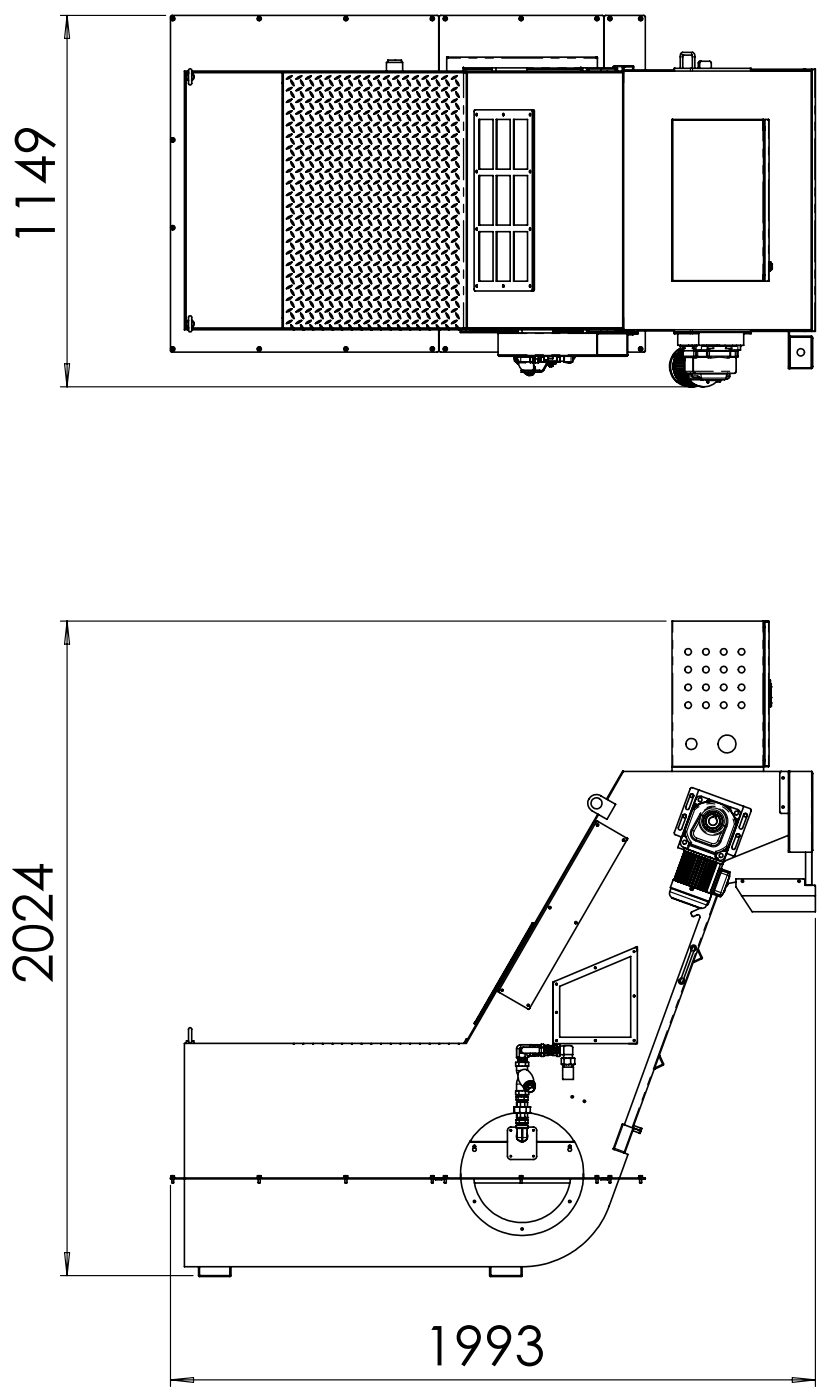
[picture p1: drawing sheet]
<svg xmlns="http://www.w3.org/2000/svg" width="129mm" height="216mm" viewBox="0 0 129 216" stroke-linecap="round" stroke-linejoin="round" font-family="sans-serif">
<defs><g id="words">
<g font-size="8.5">
<text x="8.5" y="38" transform="rotate(-90 8.5 38)">1149</text>
<text x="8.1" y="152.1" transform="rotate(-90 8.1 152.1)">2024</text>
<text x="65.5" y="211.1">1993</text>
</g>
</g></defs>
<g fill="none" stroke="#000" stroke-width=".25">
<path d="M28.6 12.8h.1M29.1 11.3a.63 .63 0 0 0-.4 .6 .63 .63 0 0 0 .4 .6M29.1 11.4a.54 .54 0 0 0-.3 .5 .54 .54 0 0 0 .3 .5M29.1 11h-.6v40h.6M29.1 11.2h-.4v39.5h.4M29.1 11.1h-.5v39.7h.5M29.2 10.7a.33 .33 0 0 1 .4 .1 .33 .33 0 0 1 0 .4v1.4a.28 .28 0 0 1-.1 .5 .28 .28 0 0 1-.4-.3zM29.6 11.3a.63 .63 0 0 1 .4 .6 .63 .63 0 0 1-.4 .6M29.6 11.4a.54 .54 0 0 1 .3 .5 .54 .54 0 0 1-.3 .5M29.6 11h61.2M29.6 11.2h14v39.5h-14M29.6 11.1h66.7"/>
<path d="M43.6 12.8h.2M44.4 12l.7-.3a1.01 1.01 0 0 1-.8 .5zM44.4 13.8l.7-.3a1.01 1.01 0 0 1-.8 .5zM44.4 15.6l.7-.3a1.01 1.01 0 0 1-.8 .5zM44.4 17.4l.7-.3a1.01 1.01 0 0 1-.8 .5zM44.4 19.2l.7-.3a.84 .84 0 0 1-.8 .5zM44.9 12.4l.5 .5v.3a1.01 1.01 0 0 1-.5-.8zM44.9 14.2l.5 .5v.3a1.01 1.01 0 0 1-.5-.8zM44.9 16l.5 .5v.3a1.01 1.01 0 0 1-.5-.8zM44.9 17.8l.5 .5v.3a1.01 1.01 0 0 1-.5-.8zM44.9 19.6a1.02 1.02 0 0 1 .5 .8 1.02 1.02 0 0 1-.5-.8zM45.8 12.1l.3-.2 .5-.2a1.14 1.14 0 0 1-.9 .5z"/>
<path d="M45.8 13.9l.3-.2 .5-.2a1.14 1.14 0 0 1-.9 .5zM45.8 15.7l.3-.2 .5-.2a1.14 1.14 0 0 1-.9 .5zM45.8 17.5l.3-.2 .5-.2a1.14 1.14 0 0 1-.9 .5zM45.8 19.3l.3-.2 .5-.2a.93 .93 0 0 1-.9 .5zM46.5 12.4l.2 .3 .2 .5a.89 .89 0 0 1-.4-.8zM46.5 14.2l.2 .3 .2 .5a.89 .89 0 0 1-.4-.8zM46.5 16l.2 .3 .2 .5a.89 .89 0 0 1-.4-.8zM46.5 17.8l.2 .3 .2 .5a.89 .89 0 0 1-.4-.8zM46.5 19.6l.2 .3 .2 .5a.88 .88 0 0 1-.4-.8zM47.3 12.1l.3-.2 .5-.2a1.01 1.01 0 0 1-.8 .5zM47.3 15.7l.3-.2 .5-.2a1.01 1.01 0 0 1-.8 .5zM47.3 19.3l.3-.2 .5-.2a.84 .84 0 0 1-.8 .5z"/>
<path d="M47.5 13.7l.6-.2a1.01 1.01 0 0 1-.8 .5zM47.5 17.3l.6-.2a1.01 1.01 0 0 1-.8 .5zM47.9 12.4l.5 .5v.3a1.01 1.01 0 0 1-.5-.8zM47.9 14.2l.5 .5v.3a1.01 1.01 0 0 1-.5-.8zM47.9 16l.5 .5v.3a1.01 1.01 0 0 1-.5-.8zM47.9 17.8l.5 .5v.3a1.01 1.01 0 0 1-.5-.8zM47.9 19.6a1.02 1.02 0 0 1 .5 .8 1.02 1.02 0 0 1-.5-.8zM48.8 12.1l.3-.2 .5-.2a1.14 1.14 0 0 1-.9 .5zM48.8 13.9l.3-.2 .5-.2a1.14 1.14 0 0 1-.9 .5zM48.8 15.7l.3-.2 .5-.2a1.14 1.14 0 0 1-.9 .5zM48.8 17.5l.3-.2 .5-.2a1.14 1.14 0 0 1-.9 .5zM48.8 19.3l.3-.2 .5-.2a.93 .93 0 0 1-.9 .5z"/>
<path d="M49.5 12.4a.98 .98 0 0 1 .4 .8 .89 .89 0 0 1-.4-.8zM49.5 14.2a.98 .98 0 0 1 .4 .8 .89 .89 0 0 1-.4-.8zM49.5 16a.98 .98 0 0 1 .4 .8 .89 .89 0 0 1-.4-.8zM49.5 17.8a.98 .98 0 0 1 .4 .8 .89 .89 0 0 1-.4-.8zM49.5 19.6a.88 .88 0 0 1 .4 .8 .88 .88 0 0 1-.4-.8zM50.3 12.1l.3-.2 .5-.2a1.01 1.01 0 0 1-.8 .5zM50.3 13.9l.3-.2 .5-.2a1.01 1.01 0 0 1-.8 .5zM50.3 15.7l.3-.2 .5-.2a1.01 1.01 0 0 1-.8 .5zM50.3 17.5l.3-.2 .5-.2a1.01 1.01 0 0 1-.8 .5zM50.5 19.1l.6-.2a.84 .84 0 0 1-.8 .5zM50.9 12.4l.5 .5v.3a1.01 1.01 0 0 1-.5-.8zM50.9 14.2l.5 .5v.3a1.01 1.01 0 0 1-.5-.8z"/>
<path d="M50.9 16l.5 .5v.3a1.01 1.01 0 0 1-.5-.8zM50.9 17.8l.5 .5v.3a1.01 1.01 0 0 1-.5-.8zM50.9 19.6a1.02 1.02 0 0 1 .5 .8 1.02 1.02 0 0 1-.5-.8zM51.8 12.1l.3-.2 .5-.2a1.14 1.14 0 0 1-.9 .5zM51.8 13.9l.3-.2 .5-.2a1.14 1.14 0 0 1-.9 .5zM51.8 15.7l.3-.2 .5-.2a1.14 1.14 0 0 1-.9 .5zM51.8 17.5l.3-.2 .5-.2a1.14 1.14 0 0 1-.9 .5zM51.8 19.3l.3-.2 .5-.2a.93 .93 0 0 1-.9 .5zM52.5 12.4a.98 .98 0 0 1 .4 .8 .89 .89 0 0 1-.4-.8zM52.5 14.2a.98 .98 0 0 1 .4 .8 .89 .89 0 0 1-.4-.8zM52.5 16a.98 .98 0 0 1 .4 .8 .89 .89 0 0 1-.4-.8zM52.5 17.8a.98 .98 0 0 1 .4 .8 .89 .89 0 0 1-.4-.8z"/>
<path d="M52.5 19.6a.88 .88 0 0 1 .4 .8 .88 .88 0 0 1-.4-.8zM53.3 12.1l.3-.2 .5-.2a1.01 1.01 0 0 1-.8 .5zM53.3 13.9l.3-.2 .5-.2a1.01 1.01 0 0 1-.8 .5zM53.3 15.7l.3-.2 .5-.2a1.01 1.01 0 0 1-.8 .5zM53.3 17.5l.3-.2 .5-.2a1.01 1.01 0 0 1-.8 .5zM53.3 19.3l.3-.2 .5-.2a.84 .84 0 0 1-.8 .5zM53.9 12.4l.5 .5v.3a1.01 1.01 0 0 1-.5-.8zM53.9 14.2l.5 .5v.3a1.01 1.01 0 0 1-.5-.8zM53.9 16l.5 .5v.3a1.01 1.01 0 0 1-.5-.8zM53.9 17.8l.5 .5v.3a1.01 1.01 0 0 1-.5-.8zM53.9 19.6a1.02 1.02 0 0 1 .5 .8 1.02 1.02 0 0 1-.5-.8zM54.7 12.2a1.14 1.14 0 0 1 .9-.5 1.14 1.14 0 0 1-.9 .5z"/>
<path d="M54.7 14a1.14 1.14 0 0 1 .9-.5 1.14 1.14 0 0 1-.9 .5zM54.7 15.8a1.14 1.14 0 0 1 .9-.5 1.14 1.14 0 0 1-.9 .5zM54.7 17.6a1.14 1.14 0 0 1 .9-.5 1.14 1.14 0 0 1-.9 .5zM54.7 19.4a1.14 1.14 0 0 1 .9-.5 .93 .93 0 0 1-.9 .5zM55.4 12.4a.98 .98 0 0 1 .5 .8 .89 .89 0 0 1-.5-.8zM55.4 14.2a.98 .98 0 0 1 .5 .8 .89 .89 0 0 1-.5-.8zM55.4 16a.98 .98 0 0 1 .5 .8 .89 .89 0 0 1-.5-.8zM55.4 17.8a.98 .98 0 0 1 .5 .8 .89 .89 0 0 1-.5-.8zM55.4 19.6a.88 .88 0 0 1 .5 .8 .88 .88 0 0 1-.5-.8zM56.3 12.1l.3-.2 .5-.2a1.01 1.01 0 0 1-.8 .5zM56.3 13.9l.3-.2 .5-.2a1.01 1.01 0 0 1-.8 .5zM56.3 15.7l.3-.2 .5-.2a1.01 1.01 0 0 1-.8 .5z"/>
<path d="M56.3 17.5l.3-.2 .5-.2a1.01 1.01 0 0 1-.8 .5zM56.3 19.3l.3-.2 .5-.2a.84 .84 0 0 1-.8 .5zM56.9 12.4l.5 .5v.3a1.01 1.01 0 0 1-.5-.8zM56.9 14.2l.5 .5v.3a1.01 1.01 0 0 1-.5-.8zM56.9 16l.5 .5v.3a1.01 1.01 0 0 1-.5-.8zM56.9 17.8l.5 .5v.3a1.01 1.01 0 0 1-.5-.8zM56.9 19.6a1.02 1.02 0 0 1 .5 .8 1.02 1.02 0 0 1-.5-.8zM57.7 12.2a1.14 1.14 0 0 1 .9-.5 1.01 1.01 0 0 1-.9 .5zM57.7 14a1.14 1.14 0 0 1 .9-.5 1.01 1.01 0 0 1-.9 .5zM57.7 15.8a1.14 1.14 0 0 1 .9-.5 1.01 1.01 0 0 1-.9 .5zM57.7 17.6a1.14 1.14 0 0 1 .9-.5 1.01 1.01 0 0 1-.9 .5zM57.7 19.4a1.14 1.14 0 0 1 .9-.5 .85 .85 0 0 1-.9 .5z"/>
<path d="M58.4 12.4a.98 .98 0 0 1 .5 .8l-.3-.2zM58.4 14.2a.98 .98 0 0 1 .5 .8l-.3-.2zM58.4 16a.98 .98 0 0 1 .5 .8l-.3-.2zM58.4 17.8a.98 .98 0 0 1 .5 .8l-.3-.2zM58.4 19.6a.88 .88 0 0 1 .5 .8l-.3-.2zM59.3 12.1l.6-.3 .2-.1a1.01 1.01 0 0 1-.8 .5zM59.3 13.9l.6-.3 .2-.1a1.01 1.01 0 0 1-.8 .5zM59.3 15.7l.6-.3 .2-.1a1.01 1.01 0 0 1-.8 .5zM59.3 17.5l.6-.3 .2-.1a1.01 1.01 0 0 1-.8 .5zM59.5 19.1l.6-.2a.84 .84 0 0 1-.8 .5zM59.7 11v-1.3h2.5v1.3M59.9 12.4l.5 .5v.3a1.01 1.01 0 0 1-.5-.8z"/>
<path d="M59.9 14.2l.5 .5v.3a1.01 1.01 0 0 1-.5-.8zM59.9 16l.5 .5v.3a1.01 1.01 0 0 1-.5-.8zM59.9 17.8l.5 .5v.3a1.01 1.01 0 0 1-.5-.8zM59.9 19.6a1.02 1.02 0 0 1 .5 .8 1.02 1.02 0 0 1-.5-.8zM59.9 9.7v-.4h2.1v.4M60.7 12.2a1.14 1.14 0 0 1 .9-.5 1.01 1.01 0 0 1-.9 .5zM60.7 15.8a1.14 1.14 0 0 1 .9-.5 1.01 1.01 0 0 1-.9 .5zM60.7 19.4a1.14 1.14 0 0 1 .9-.5 .85 .85 0 0 1-.9 .5zM60.9 13.8l.7-.3a1.01 1.01 0 0 1-.9 .5zM60.9 17.4l.7-.3a1.01 1.01 0 0 1-.9 .5zM61.4 12.4a.98 .98 0 0 1 .5 .8l-.4-.4zM61.4 14.2a.98 .98 0 0 1 .5 .8l-.4-.4z"/>
<path d="M61.4 16a.98 .98 0 0 1 .5 .8l-.4-.4zM61.4 17.8a.98 .98 0 0 1 .5 .8l-.4-.4zM61.4 19.6a.88 .88 0 0 1 .5 .8l-.4-.4zM62.3 12.1l.6-.3 .2-.1a1.01 1.01 0 0 1-.8 .5zM62.3 13.9l.6-.3 .2-.1a1.01 1.01 0 0 1-.8 .5zM62.3 15.7l.6-.3 .2-.1a1.01 1.01 0 0 1-.8 .5zM62.3 17.5l.6-.3 .2-.1a1.01 1.01 0 0 1-.8 .5zM62.3 19.3l.6-.3 .2-.1a.84 .84 0 0 1-.8 .5zM62.9 12.4l.5 .5v.3a1.01 1.01 0 0 1-.5-.8zM62.9 14.2l.5 .5v.3a1.01 1.01 0 0 1-.5-.8zM62.9 16l.5 .5v.3a1.01 1.01 0 0 1-.5-.8zM62.9 17.8l.5 .5v.3a1.01 1.01 0 0 1-.5-.8z"/>
<path d="M62.9 19.6a1.02 1.02 0 0 1 .5 .8 1.02 1.02 0 0 1-.5-.8zM63.7 12.2a1.14 1.14 0 0 1 .9-.5 1.01 1.01 0 0 1-.9 .5zM63.7 14a1.14 1.14 0 0 1 .9-.5 1.01 1.01 0 0 1-.9 .5zM63.7 15.8a1.14 1.14 0 0 1 .9-.5 1.01 1.01 0 0 1-.9 .5zM63.7 17.6a1.14 1.14 0 0 1 .9-.5 1.01 1.01 0 0 1-.9 .5zM63.7 19.4a1.14 1.14 0 0 1 .9-.5 .85 .85 0 0 1-.9 .5zM64.4 12.4l.4 .4 .1 .4a1.01 1.01 0 0 1-.5-.8zM64.4 14.2l.4 .4 .1 .4a1.01 1.01 0 0 1-.5-.8zM64.4 16l.4 .4 .1 .4a1.01 1.01 0 0 1-.5-.8zM64.4 17.8l.4 .4 .1 .4a1.01 1.01 0 0 1-.5-.8zM64.4 19.6a1.02 1.02 0 0 1 .5 .8 1.02 1.02 0 0 1-.5-.8zM65.3 12.1l.6-.3 .2-.1a1.14 1.14 0 0 1-.8 .5z"/>
<path d="M65.3 13.9l.6-.3 .2-.1a1.14 1.14 0 0 1-.8 .5zM65.3 15.7l.6-.3 .2-.1a1.14 1.14 0 0 1-.8 .5zM65.3 17.5l.6-.3 .2-.1a1.14 1.14 0 0 1-.8 .5zM65.3 19.3l.6-.3 .2-.1a.93 .93 0 0 1-.8 .5zM65.9 12.4l.5 .5v.3a1.01 1.01 0 0 1-.5-.8zM65.9 14.2l.5 .5v.3a1.01 1.01 0 0 1-.5-.8zM65.9 16l.5 .5v.3a1.01 1.01 0 0 1-.5-.8zM65.9 17.8l.5 .5v.3a1.01 1.01 0 0 1-.5-.8zM65.9 19.6a1.02 1.02 0 0 1 .5 .8 1.02 1.02 0 0 1-.5-.8zM66.7 12.2a1.14 1.14 0 0 1 .9-.5 1.01 1.01 0 0 1-.9 .5zM66.7 14a1.14 1.14 0 0 1 .9-.5 1.01 1.01 0 0 1-.9 .5zM66.7 15.8a1.14 1.14 0 0 1 .9-.5 1.01 1.01 0 0 1-.9 .5z"/>
<path d="M66.7 17.6a1.14 1.14 0 0 1 .9-.5 1.01 1.01 0 0 1-.9 .5zM66.7 19.4a1.14 1.14 0 0 1 .9-.5 .85 .85 0 0 1-.9 .5zM67.4 12.4l.4 .4 .1 .4a1.01 1.01 0 0 1-.5-.8zM67.4 14.2l.4 .4 .1 .4a1.01 1.01 0 0 1-.5-.8zM67.4 16l.4 .4 .1 .4a1.01 1.01 0 0 1-.5-.8zM67.4 17.8l.4 .4 .1 .4a1.01 1.01 0 0 1-.5-.8zM67.4 19.6a1.02 1.02 0 0 1 .5 .8 1.02 1.02 0 0 1-.5-.8zM67.8 11v-8.5l-.2-.1h-41l-.3 .2 .1 51.7 .1 .2h41.2l.1-.2v-3.3M67.8 3.6h.1M68.3 12.1l.6-.3 .2-.1a1.14 1.14 0 0 1-.8 .5zM68.3 13.9l.6-.3 .2-.1a1.14 1.14 0 0 1-.8 .5zM68.3 15.7l.6-.3 .2-.1a1.14 1.14 0 0 1-.8 .5z"/>
<path d="M68.3 17.5l.6-.3 .2-.1a1.14 1.14 0 0 1-.8 .5zM68.3 19.3l.6-.3 .2-.1a.93 .93 0 0 1-.8 .5zM68.9 12.4l.4 .5 .1 .3a1.01 1.01 0 0 1-.5-.8zM68.9 14.2l.4 .5 .1 .3a1.01 1.01 0 0 1-.5-.8zM68.9 16l.4 .5 .1 .3a1.01 1.01 0 0 1-.5-.8zM68.9 17.8l.4 .5 .1 .3a1.01 1.01 0 0 1-.5-.8zM68.9 19.6a1.02 1.02 0 0 1 .5 .8 1.02 1.02 0 0 1-.5-.8zM69.1 8.9l.1-.1v.2h-.2zM69.2 9h.1M69.8 12.1l.3-.2 .5-.2a1.01 1.01 0 0 1-.8 .5zM69.8 13.9l.3-.2 .5-.2a1.01 1.01 0 0 1-.8 .5zM69.8 15.7l.3-.2 .5-.2a1.01 1.01 0 0 1-.8 .5z"/>
<path d="M69.8 17.5l.3-.2 .5-.2a1.01 1.01 0 0 1-.8 .5zM69.8 19.3l.3-.2 .5-.2a.84 .84 0 0 1-.8 .5zM70.4 12.4l.4 .4 .1 .4a1.01 1.01 0 0 1-.5-.8zM70.4 14.2l.4 .4 .1 .4a1.01 1.01 0 0 1-.5-.8zM70.4 16l.4 .4 .1 .4a1.01 1.01 0 0 1-.5-.8zM70.4 17.8l.4 .4 .1 .4a1.01 1.01 0 0 1-.5-.8zM70.4 19.6a1.02 1.02 0 0 1 .5 .8 1.02 1.02 0 0 1-.5-.8zM71.6 10.7h4.5h-4.5M71.6 11.2h.1M71.6 10.5h4.5M71.6 10.5v.2M71.6 10.7v-.3v.6"/>
<path d="M71.9 11.1v.1M72.1 11v.1M72.1 11.2v39.5M72.2 11.2v39.5M73.3 17h9.2l.1 .1v27.7l-.2 .2h-9l-.1-.2zM73.7 17.6v.3zM74 18.5h2.2v7.7h-2.2zM74.1 18.5v7.7M76.1 11v-.5h5.3v.5M76.7 10.5v.5M76.7 18.5h2.1v7.7h-2.1zM76.8 18.5v7.7"/>
<path d="M77.8 17.6v.3zM79.4 18.5h2.1v7.7h-2.1zM79.4 18.5v7.7M81.4 10.5h8.3M81.9 17.6v.3zM82.2 17l.1 .1v27.8l-.1 .1M82.2 17l.2 .1v27.7l-.2 .2M89.7 10.7h-8.3h8.3M89.7 10.5v.2M89.7 10.4h.1M89.7 10.4v.6M90.1 11v-.5h5.3v.5"/>
<path d="M90.7 10.5v.5M90.8 11v-.3h4.3v.3M92.1 8.8l.2 .2h-.2zM92.1 9h.1M92.3 10.5v-1.7h-23.3v2.2M93.3 10.5v-8l-.2-.1h-25l-.2 .1v8.5M93.3 3.6h.1M93.3 10.5l.1-8 .1-.1h6l.2 .1v8.3M94.7 10.5l.2-.3h3v.6M96.2 11.2v39.5M96.3 10.2h-.1v.8M96.3 10.8h7.9"/>
<path d="M96.3 11v40M96.3 11.2h-52.5v39.5h1.3M96.4 10.4h.1M96.4 10.4v.4M96.4 11h.1M96.8 11h.1M97.8 10.8v-.5h-1.5v.7M103.9 18.5h14.1v25h-14.1zM104 18.6v24.8M104 18.5l-.1 .1M104 18.6h-.1M104 18.6h13.9"/>
<path d="M104.2 10.6h2.8M104.2 10.6h.1M104.2 10.6v.4M105.1 10.6v-2l.1-.4 .2-.1h1.6a.61 .61 0 0 1 .4 .7v1.8M105.5 8.5h.1M105.5 8.5h1.5M105.5 8.5v2.1M107 8.5v2.1M107 10.6h9.1v.4M107.9 10.6v-.9l.2-.2h1.7l.1 .2v.9M108.4 9.5l-.3 .2v.9M116.1 10.7h8.3"/>
<path d="M116.1 10.8h9.3M117.9 18.6h.1M117.9 18.5l.1 .1M117.9 18.6v1.5M118 20h.2M118 19.6h.2M118.7 18.6h.1M118.7 18.5l.1 .1M118.7 18.5h-.5v25h.5M118.7 18.5v.1M118.8 18.6v24.8M124.4 10.7h1.6v40.5h-1.6"/>
<path d="M124.4 10.7v.1M124.5 10.7v.1M124.8 11h.6h-34.6M125.4 10.8v40.4h-3.4M125.4 10.7l.1 .1M125.4 10.8h.1M125.5 10.8l-.1 40.4M125.5 10.8h.1M44.4 21l.7-.3a.84 .84 0 0 1-.8 .5zM44.4 22.8l.7-.3a.84 .84 0 0 1-.8 .5zM44.4 24.6l.7-.3a.84 .84 0 0 1-.8 .5zM44.4 26.4l.7-.3a.84 .84 0 0 1-.8 .5z"/>
<path d="M44.4 28.2l.7-.3a.84 .84 0 0 1-.8 .5zM44.4 30l.7-.3a.84 .84 0 0 1-.8 .5zM44.4 31.8l.7-.3a.84 .84 0 0 1-.8 .5zM44.4 33.6l.7-.3a.95 .95 0 0 1-.8 .6zM44.4 35.4l.7-.3a.95 .95 0 0 1-.8 .5zM44.4 37.2l.7-.3a.95 .95 0 0 1-.8 .5zM44.4 39l.7-.3a.95 .95 0 0 1-.8 .5zM44.9 21.4a1.02 1.02 0 0 1 .5 .8 1.02 1.02 0 0 1-.5-.8zM44.9 23.2a1.02 1.02 0 0 1 .5 .8 1.02 1.02 0 0 1-.5-.8zM44.9 25a1.02 1.02 0 0 1 .5 .8 1.02 1.02 0 0 1-.5-.8zM44.9 26.8a1.02 1.02 0 0 1 .5 .8 1.02 1.02 0 0 1-.5-.8zM44.9 28.6a1.02 1.02 0 0 1 .5 .8 1.02 1.02 0 0 1-.5-.8z"/>
<path d="M44.9 30.4a1.02 1.02 0 0 1 .5 .8 1.02 1.02 0 0 1-.5-.8zM44.9 32.2a1.02 1.02 0 0 1 .5 .8 1.02 1.02 0 0 1-.5-.8zM44.9 34a1.02 1.02 0 0 1 .5 .8 1.02 1.02 0 0 1-.5-.8zM44.9 35.8a1.02 1.02 0 0 1 .5 .8 1.02 1.02 0 0 1-.5-.8zM44.9 37.6a1.01 1.01 0 0 1 .5 .9l-.4-.5zM44.9 39.4a1.01 1.01 0 0 1 .5 .9l-.4-.5zM45.7 28.4a1.14 1.14 0 0 1 .9-.5 .93 .93 0 0 1-.9 .5zM45.7 30.2l.5-.4 .4-.1a.93 .93 0 0 1-.9 .5zM45.7 32l.5-.4 .4-.1a.93 .93 0 0 1-.9 .5zM45.8 21.1l.3-.2 .5-.2a.93 .93 0 0 1-.9 .5zM45.8 22.9l.3-.2 .5-.2a.93 .93 0 0 1-.9 .5zM45.8 24.7l.3-.2 .5-.2a.93 .93 0 0 1-.9 .5z"/>
<path d="M45.8 26.5l.3-.2 .5-.2a.93 .93 0 0 1-.9 .5zM45.8 37.3l.4-.3 .4-.1a1.06 1.06 0 0 1-.9 .5zM45.8 39.1l.4-.3 .4-.1a1.06 1.06 0 0 1-.9 .5zM45.9 33.6l.7-.3a1.06 1.06 0 0 1-.9 .6zM45.9 35.4l.7-.3a1.06 1.06 0 0 1-.9 .5zM46.5 21.4l.2 .3 .2 .5a.88 .88 0 0 1-.4-.8zM46.5 23.2l.2 .3 .2 .5a.88 .88 0 0 1-.4-.8zM46.5 25l.2 .3 .2 .5a.88 .88 0 0 1-.4-.8zM46.5 26.8l.2 .3 .2 .5a.88 .88 0 0 1-.4-.8zM46.5 28.6l.2 .3 .2 .5a.88 .88 0 0 1-.4-.8zM46.5 30.4l.2 .3 .2 .5a.88 .88 0 0 1-.4-.8zM46.5 32.2l.2 .3 .2 .5a.88 .88 0 0 1-.4-.8z"/>
<path d="M46.5 34l.2 .3 .2 .5a.88 .88 0 0 1-.4-.8zM46.5 35.8l.2 .3 .2 .5a.88 .88 0 0 1-.4-.8zM46.5 37.6l.2 .3 .2 .6a.98 .98 0 0 1-.4-.9zM46.5 39.4l.2 .3 .2 .6a.98 .98 0 0 1-.4-.9zM47.3 21.1l.3-.2 .5-.2a.84 .84 0 0 1-.8 .5zM47.3 22.9l.3-.2 .5-.2a.84 .84 0 0 1-.8 .5zM47.3 24.7l.3-.2 .5-.2a.84 .84 0 0 1-.8 .5zM47.3 26.5l.3-.2 .5-.2a.84 .84 0 0 1-.8 .5zM47.4 28.2l.7-.3a.84 .84 0 0 1-.8 .5zM47.4 30l.7-.3a.84 .84 0 0 1-.8 .5zM47.4 31.8l.7-.3a.84 .84 0 0 1-.8 .5zM47.4 33.6l.7-.3a.95 .95 0 0 1-.8 .6z"/>
<path d="M47.4 35.4l.7-.3a.95 .95 0 0 1-.8 .5zM47.4 37.2l.7-.3a.95 .95 0 0 1-.8 .5zM47.4 39l.7-.3a.95 .95 0 0 1-.8 .5zM47.9 21.4a1.02 1.02 0 0 1 .5 .8 1.02 1.02 0 0 1-.5-.8zM47.9 23.2a1.02 1.02 0 0 1 .5 .8 1.02 1.02 0 0 1-.5-.8zM47.9 25a1.02 1.02 0 0 1 .5 .8 1.02 1.02 0 0 1-.5-.8zM47.9 26.8a1.02 1.02 0 0 1 .5 .8 1.02 1.02 0 0 1-.5-.8zM47.9 28.6a1.02 1.02 0 0 1 .5 .8 1.02 1.02 0 0 1-.5-.8zM47.9 30.4a1.02 1.02 0 0 1 .5 .8 1.02 1.02 0 0 1-.5-.8zM47.9 32.2a1.02 1.02 0 0 1 .5 .8 1.02 1.02 0 0 1-.5-.8zM47.9 34a1.02 1.02 0 0 1 .5 .8 1.02 1.02 0 0 1-.5-.8zM47.9 35.8a1.02 1.02 0 0 1 .5 .8 1.02 1.02 0 0 1-.5-.8z"/>
<path d="M47.9 37.6a1.01 1.01 0 0 1 .5 .9l-.4-.5zM47.9 39.4a1.01 1.01 0 0 1 .5 .9l-.4-.5zM48.7 28.4a1.14 1.14 0 0 1 .9-.5 .93 .93 0 0 1-.9 .5zM48.7 30.2l.5-.4 .4-.1a.93 .93 0 0 1-.9 .5zM48.7 32l.5-.4 .4-.1a.93 .93 0 0 1-.9 .5zM48.8 21.1l.3-.2 .5-.2a.93 .93 0 0 1-.9 .5zM48.8 22.9l.3-.2 .5-.2a.93 .93 0 0 1-.9 .5zM48.8 24.7l.3-.2 .5-.2a.93 .93 0 0 1-.9 .5zM48.8 26.5l.3-.2 .5-.2a.93 .93 0 0 1-.9 .5zM48.8 37.3l.4-.3 .4-.1a1.06 1.06 0 0 1-.9 .5zM48.8 39.1l.4-.3 .4-.1a1.06 1.06 0 0 1-.9 .5zM48.9 33.6l.7-.3a1.06 1.06 0 0 1-.9 .6z"/>
<path d="M48.9 35.4l.7-.3a1.06 1.06 0 0 1-.9 .5zM49.5 21.4a.88 .88 0 0 1 .4 .8 .88 .88 0 0 1-.4-.8zM49.5 23.2a.88 .88 0 0 1 .4 .8 .88 .88 0 0 1-.4-.8zM49.5 25a.88 .88 0 0 1 .4 .8 .88 .88 0 0 1-.4-.8zM49.5 26.8a.88 .88 0 0 1 .4 .8 .88 .88 0 0 1-.4-.8zM49.5 28.6a.88 .88 0 0 1 .4 .8 .88 .88 0 0 1-.4-.8zM49.5 30.4a.88 .88 0 0 1 .4 .8 .88 .88 0 0 1-.4-.8zM49.5 32.2a.88 .88 0 0 1 .4 .8 .88 .88 0 0 1-.4-.8zM49.5 34a.88 .88 0 0 1 .4 .8 .88 .88 0 0 1-.4-.8zM49.5 35.8a.88 .88 0 0 1 .4 .8 .88 .88 0 0 1-.4-.8zM49.5 37.6a.89 .89 0 0 1 .4 .9 .98 .98 0 0 1-.4-.9zM49.5 39.4a.89 .89 0 0 1 .4 .9 .98 .98 0 0 1-.4-.9z"/>
<path d="M50.3 21.1l.3-.2 .5-.2a.84 .84 0 0 1-.8 .5zM50.3 22.9l.3-.2 .5-.2a.84 .84 0 0 1-.8 .5zM50.3 24.7l.3-.2 .5-.2a.84 .84 0 0 1-.8 .5zM50.3 28.3l.3-.2 .5-.2a.84 .84 0 0 1-.8 .5zM50.3 30.1l.3-.2 .5-.2a.84 .84 0 0 1-.8 .5zM50.3 31.9l.3-.2 .5-.2a.84 .84 0 0 1-.8 .5zM50.3 35.5l.3-.2 .5-.2a.95 .95 0 0 1-.8 .5zM50.3 37.3l.3-.2 .5-.2a.95 .95 0 0 1-.8 .5zM50.3 39.1l.3-.2 .5-.2a.95 .95 0 0 1-.8 .5zM50.5 26.3l.6-.2a.84 .84 0 0 1-.8 .5zM50.5 33.6l.6-.3a.95 .95 0 0 1-.8 .6zM50.9 21.4a1.02 1.02 0 0 1 .5 .8 1.02 1.02 0 0 1-.5-.8z"/>
<path d="M50.9 23.2a1.02 1.02 0 0 1 .5 .8 1.02 1.02 0 0 1-.5-.8zM50.9 25a1.02 1.02 0 0 1 .5 .8 1.02 1.02 0 0 1-.5-.8zM50.9 26.8a1.02 1.02 0 0 1 .5 .8 1.02 1.02 0 0 1-.5-.8zM50.9 28.6a1.02 1.02 0 0 1 .5 .8 1.02 1.02 0 0 1-.5-.8zM50.9 30.4a1.02 1.02 0 0 1 .5 .8 1.02 1.02 0 0 1-.5-.8zM50.9 32.2a1.02 1.02 0 0 1 .5 .8 1.02 1.02 0 0 1-.5-.8zM50.9 34a1.02 1.02 0 0 1 .5 .8 1.02 1.02 0 0 1-.5-.8zM50.9 35.8a1.02 1.02 0 0 1 .5 .8 1.02 1.02 0 0 1-.5-.8zM50.9 37.6a1.01 1.01 0 0 1 .5 .9l-.4-.5zM50.9 39.4a1.01 1.01 0 0 1 .5 .9l-.4-.5zM51.7 28.4a1.14 1.14 0 0 1 .9-.5 .93 .93 0 0 1-.9 .5zM51.7 32l.5-.4 .4-.1a.93 .93 0 0 1-.9 .5z"/>
<path d="M51.8 21.1l.3-.2 .5-.2a.93 .93 0 0 1-.9 .5zM51.8 22.9l.3-.2 .5-.2a.93 .93 0 0 1-.9 .5zM51.8 24.7l.3-.2 .5-.2a.93 .93 0 0 1-.9 .5zM51.8 26.5l.3-.2 .5-.2a.93 .93 0 0 1-.9 .5zM51.8 37.3l.4-.3 .4-.1a1.06 1.06 0 0 1-.9 .5zM51.9 30l.7-.3a.93 .93 0 0 1-.9 .5zM51.9 33.6l.7-.3a1.06 1.06 0 0 1-.9 .6zM51.9 35.4l.7-.3a1.06 1.06 0 0 1-.9 .5zM51.9 39l.7-.3a1.06 1.06 0 0 1-.9 .5zM52.5 21.4a.88 .88 0 0 1 .4 .8 .88 .88 0 0 1-.4-.8zM52.5 23.2a.88 .88 0 0 1 .4 .8 .88 .88 0 0 1-.4-.8zM52.5 25a.88 .88 0 0 1 .4 .8 .88 .88 0 0 1-.4-.8z"/>
<path d="M52.5 26.8a.88 .88 0 0 1 .4 .8 .88 .88 0 0 1-.4-.8zM52.5 28.6a.88 .88 0 0 1 .4 .8 .88 .88 0 0 1-.4-.8zM52.5 30.4a.88 .88 0 0 1 .4 .8 .88 .88 0 0 1-.4-.8zM52.5 32.2a.88 .88 0 0 1 .4 .8 .88 .88 0 0 1-.4-.8zM52.5 34a.88 .88 0 0 1 .4 .8 .88 .88 0 0 1-.4-.8zM52.5 35.8a.88 .88 0 0 1 .4 .8 .88 .88 0 0 1-.4-.8zM52.5 37.6a.89 .89 0 0 1 .4 .9 .98 .98 0 0 1-.4-.9zM52.5 39.4a.89 .89 0 0 1 .4 .9 .98 .98 0 0 1-.4-.9zM53.3 21.1l.3-.2 .5-.2a.84 .84 0 0 1-.8 .5zM53.3 22.9l.3-.2 .5-.2a.84 .84 0 0 1-.8 .5zM53.3 24.7l.3-.2 .5-.2a.84 .84 0 0 1-.8 .5zM53.3 26.5l.3-.2 .5-.2a.84 .84 0 0 1-.8 .5z"/>
<path d="M53.3 28.3l.3-.2 .5-.2a.84 .84 0 0 1-.8 .5zM53.3 30.1l.3-.2 .5-.2a.84 .84 0 0 1-.8 .5zM53.3 31.9l.3-.2 .5-.2a.84 .84 0 0 1-.8 .5zM53.3 33.7l.3-.2 .5-.2a.95 .95 0 0 1-.8 .6zM53.3 35.5l.3-.2 .5-.2a.95 .95 0 0 1-.8 .5zM53.3 37.3l.3-.2 .5-.2a.95 .95 0 0 1-.8 .5zM53.3 39.1l.3-.2 .5-.2a.95 .95 0 0 1-.8 .5zM53.9 21.4a1.02 1.02 0 0 1 .5 .8 1.02 1.02 0 0 1-.5-.8zM53.9 23.2a1.02 1.02 0 0 1 .5 .8 1.02 1.02 0 0 1-.5-.8zM53.9 25a1.02 1.02 0 0 1 .5 .8 1.02 1.02 0 0 1-.5-.8zM53.9 26.8a1.02 1.02 0 0 1 .5 .8 1.02 1.02 0 0 1-.5-.8zM53.9 28.6a1.02 1.02 0 0 1 .5 .8 1.02 1.02 0 0 1-.5-.8z"/>
<path d="M53.9 30.4a1.02 1.02 0 0 1 .5 .8 1.02 1.02 0 0 1-.5-.8zM53.9 32.2a1.02 1.02 0 0 1 .5 .8 1.02 1.02 0 0 1-.5-.8zM53.9 34a1.02 1.02 0 0 1 .5 .8 1.02 1.02 0 0 1-.5-.8zM53.9 35.8a1.02 1.02 0 0 1 .5 .8 1.02 1.02 0 0 1-.5-.8zM53.9 37.6a1.01 1.01 0 0 1 .5 .9l-.4-.5zM53.9 39.4a1.01 1.01 0 0 1 .5 .9l-.4-.5zM54.7 21.2a1.14 1.14 0 0 1 .9-.5 .93 .93 0 0 1-.9 .5zM54.7 23a1.14 1.14 0 0 1 .9-.5 .93 .93 0 0 1-.9 .5zM54.7 24.8a1.14 1.14 0 0 1 .9-.5 .93 .93 0 0 1-.9 .5zM54.7 26.6a1.14 1.14 0 0 1 .9-.5 .93 .93 0 0 1-.9 .5zM54.7 30.2l.5-.4 .4-.1a.93 .93 0 0 1-.9 .5zM54.7 32l.5-.4 .4-.1a.93 .93 0 0 1-.9 .5z"/>
<path d="M54.9 28.2l.7-.3a.93 .93 0 0 1-.9 .5zM54.9 33.6l.7-.3a1.06 1.06 0 0 1-.9 .6zM54.9 35.4l.7-.3a1.06 1.06 0 0 1-.9 .5zM54.9 37.2l.7-.3a1.06 1.06 0 0 1-.9 .5zM54.9 39l.7-.3a1.06 1.06 0 0 1-.9 .5zM55.4 21.4a.88 .88 0 0 1 .5 .8 .88 .88 0 0 1-.5-.8zM55.4 23.2a.88 .88 0 0 1 .5 .8 .88 .88 0 0 1-.5-.8zM55.4 25a.88 .88 0 0 1 .5 .8 .88 .88 0 0 1-.5-.8zM55.4 26.8a.88 .88 0 0 1 .5 .8 .88 .88 0 0 1-.5-.8zM55.4 28.6a.88 .88 0 0 1 .5 .8 .88 .88 0 0 1-.5-.8zM55.4 30.4a.88 .88 0 0 1 .5 .8 .88 .88 0 0 1-.5-.8zM55.4 32.2a.88 .88 0 0 1 .5 .8 .88 .88 0 0 1-.5-.8z"/>
<path d="M55.4 34a.88 .88 0 0 1 .5 .8 .88 .88 0 0 1-.5-.8zM55.4 35.8a.88 .88 0 0 1 .5 .8 .88 .88 0 0 1-.5-.8zM55.4 37.6a.89 .89 0 0 1 .5 .9 .98 .98 0 0 1-.5-.9zM55.4 39.4a.89 .89 0 0 1 .5 .9 .98 .98 0 0 1-.5-.9zM56.3 21.1l.3-.2 .5-.2a.84 .84 0 0 1-.8 .5zM56.3 22.9l.3-.2 .5-.2a.84 .84 0 0 1-.8 .5zM56.3 24.7l.3-.2 .5-.2a.84 .84 0 0 1-.8 .5zM56.3 26.5l.3-.2 .5-.2a.84 .84 0 0 1-.8 .5zM56.3 28.3l.3-.2 .5-.2a.84 .84 0 0 1-.8 .5zM56.3 30.1l.3-.2 .5-.2a.84 .84 0 0 1-.8 .5zM56.3 31.9l.3-.2 .5-.2a.84 .84 0 0 1-.8 .5zM56.3 33.7l.3-.2 .5-.2a.95 .95 0 0 1-.8 .6z"/>
<path d="M56.3 35.5l.3-.2 .5-.2a.95 .95 0 0 1-.8 .5zM56.3 37.3l.3-.2 .5-.2a.95 .95 0 0 1-.8 .5zM56.3 39.1l.3-.2 .5-.2a.95 .95 0 0 1-.8 .5zM56.9 21.4a1.02 1.02 0 0 1 .5 .8 1.02 1.02 0 0 1-.5-.8zM56.9 23.2a1.02 1.02 0 0 1 .5 .8 1.02 1.02 0 0 1-.5-.8zM56.9 25a1.02 1.02 0 0 1 .5 .8 1.02 1.02 0 0 1-.5-.8zM56.9 26.8a1.02 1.02 0 0 1 .5 .8 1.02 1.02 0 0 1-.5-.8zM56.9 28.6a1.02 1.02 0 0 1 .5 .8 1.02 1.02 0 0 1-.5-.8zM56.9 30.4a1.02 1.02 0 0 1 .5 .8 1.02 1.02 0 0 1-.5-.8zM56.9 32.2a1.02 1.02 0 0 1 .5 .8 1.02 1.02 0 0 1-.5-.8zM56.9 34a1.02 1.02 0 0 1 .5 .8 1.02 1.02 0 0 1-.5-.8zM56.9 35.8a1.02 1.02 0 0 1 .5 .8 1.02 1.02 0 0 1-.5-.8z"/>
<path d="M56.9 37.6a1.01 1.01 0 0 1 .5 .9l-.4-.5zM56.9 39.4a1.01 1.01 0 0 1 .5 .9l-.4-.5zM57.7 21.2a1.14 1.14 0 0 1 .9-.5 .85 .85 0 0 1-.9 .5zM57.7 23a1.14 1.14 0 0 1 .9-.5 .85 .85 0 0 1-.9 .5zM57.7 24.8a1.14 1.14 0 0 1 .9-.5 .85 .85 0 0 1-.9 .5zM57.7 26.6a1.14 1.14 0 0 1 .9-.5 .85 .85 0 0 1-.9 .5zM57.7 28.4a1.14 1.14 0 0 1 .9-.5 .85 .85 0 0 1-.9 .5zM57.7 30.2l.5-.4 .4-.1a.85 .85 0 0 1-.9 .5zM57.7 32l.5-.4 .4-.1a.85 .85 0 0 1-.9 .5zM57.9 33.6l.7-.3a.95 .95 0 0 1-.9 .6zM57.9 35.4l.7-.3a.95 .95 0 0 1-.9 .5zM57.9 37.2l.7-.3a.95 .95 0 0 1-.9 .5z"/>
<path d="M57.9 39l.7-.3a.95 .95 0 0 1-.9 .5zM58.4 21.4a.88 .88 0 0 1 .5 .8l-.3-.2zM58.4 23.2a.88 .88 0 0 1 .5 .8l-.3-.2zM58.4 25a.88 .88 0 0 1 .5 .8l-.3-.2zM58.4 26.8a.88 .88 0 0 1 .5 .8l-.3-.2zM58.4 28.6a.88 .88 0 0 1 .5 .8l-.3-.2zM58.4 30.4a.88 .88 0 0 1 .5 .8l-.3-.2zM58.4 32.2a.88 .88 0 0 1 .5 .8l-.3-.2zM58.4 34a.88 .88 0 0 1 .5 .8l-.3-.2zM58.4 35.8a.88 .88 0 0 1 .5 .8l-.3-.2zM58.4 37.6a.89 .89 0 0 1 .5 .9l-.3-.3zM58.4 39.4a.89 .89 0 0 1 .5 .9l-.3-.3z"/>
<path d="M59.3 21.1l.6-.3 .2-.1a.84 .84 0 0 1-.8 .5zM59.3 22.9l.2-.2 .6-.2a.84 .84 0 0 1-.8 .5zM59.3 24.7l.3-.2 .5-.2a.84 .84 0 0 1-.8 .5zM59.3 28.3l.3-.2 .5-.2a.84 .84 0 0 1-.8 .5zM59.3 30.1l.8-.4a.84 .84 0 0 1-.8 .5zM59.3 31.9l.8-.4a.84 .84 0 0 1-.8 .5zM59.3 35.5l.8-.4a.95 .95 0 0 1-.8 .5zM59.3 37.3l.8-.4a.95 .95 0 0 1-.8 .5zM59.3 39.1l.8-.4a.95 .95 0 0 1-.8 .5zM59.4 33.6l.7-.3a.95 .95 0 0 1-.8 .6zM59.5 26.3l.6-.2a.84 .84 0 0 1-.8 .5zM59.9 21.4a1.02 1.02 0 0 1 .5 .8 1.02 1.02 0 0 1-.5-.8z"/>
<path d="M59.9 23.2a1.02 1.02 0 0 1 .5 .8 1.02 1.02 0 0 1-.5-.8zM59.9 25a1.02 1.02 0 0 1 .5 .8 1.02 1.02 0 0 1-.5-.8zM59.9 26.8a1.02 1.02 0 0 1 .5 .8 1.02 1.02 0 0 1-.5-.8zM59.9 28.6a1.02 1.02 0 0 1 .5 .8 1.02 1.02 0 0 1-.5-.8zM59.9 30.4a1.02 1.02 0 0 1 .5 .8 1.02 1.02 0 0 1-.5-.8zM59.9 32.2a1.02 1.02 0 0 1 .5 .8 1.02 1.02 0 0 1-.5-.8zM59.9 34a1.02 1.02 0 0 1 .5 .8 1.02 1.02 0 0 1-.5-.8zM59.9 35.8a1.02 1.02 0 0 1 .5 .8 1.02 1.02 0 0 1-.5-.8zM59.9 37.6a1.01 1.01 0 0 1 .5 .9l-.4-.5zM59.9 39.4a1.01 1.01 0 0 1 .5 .9l-.4-.5zM60.7 21.2a1.14 1.14 0 0 1 .9-.5 .85 .85 0 0 1-.9 .5zM60.7 26.6a1.14 1.14 0 0 1 .9-.5 .85 .85 0 0 1-.9 .5z"/>
<path d="M60.7 28.4a1.14 1.14 0 0 1 .9-.5 .85 .85 0 0 1-.9 .5zM60.9 22.8l.7-.3a.85 .85 0 0 1-.9 .5zM60.9 24.6l.7-.3a.85 .85 0 0 1-.9 .5zM60.9 30l.7-.3a.85 .85 0 0 1-.9 .5zM60.9 31.8l.7-.3a.85 .85 0 0 1-.9 .5zM60.9 33.6l.7-.3a.95 .95 0 0 1-.9 .6zM60.9 35.4l.7-.3a.95 .95 0 0 1-.9 .5zM60.9 37.2l.7-.3a.95 .95 0 0 1-.9 .5zM60.9 39l.7-.3a.95 .95 0 0 1-.9 .5zM61.4 21.4a.88 .88 0 0 1 .5 .8l-.4-.4zM61.4 23.2a.88 .88 0 0 1 .5 .8l-.4-.4zM61.4 25a.88 .88 0 0 1 .5 .8l-.4-.4z"/>
<path d="M61.4 26.8a.88 .88 0 0 1 .5 .8l-.4-.4zM61.4 28.6a.88 .88 0 0 1 .5 .8l-.4-.4zM61.4 30.4a.88 .88 0 0 1 .5 .8l-.4-.4zM61.4 32.2a.88 .88 0 0 1 .5 .8l-.4-.4zM61.4 34a.88 .88 0 0 1 .5 .8l-.4-.4zM61.4 35.8a.88 .88 0 0 1 .5 .8l-.4-.4zM61.4 37.6a.89 .89 0 0 1 .5 .9l-.4-.5zM61.4 39.4a.89 .89 0 0 1 .5 .9l-.4-.5zM62.3 21.1l.6-.3 .2-.1a.84 .84 0 0 1-.8 .5zM62.3 22.9l.2-.2 .6-.2a.84 .84 0 0 1-.8 .5zM62.3 24.7l.3-.2 .5-.2a.84 .84 0 0 1-.8 .5zM62.3 26.5l.2-.2 .6-.2a.84 .84 0 0 1-.8 .5z"/>
<path d="M62.3 28.3l.3-.2 .5-.2a.84 .84 0 0 1-.8 .5zM62.3 30.1l.8-.4a.84 .84 0 0 1-.8 .5zM62.3 31.9l.8-.4a.84 .84 0 0 1-.8 .5zM62.3 33.7l.8-.4a.95 .95 0 0 1-.8 .6zM62.3 35.5l.8-.4a.95 .95 0 0 1-.8 .5zM62.3 37.3l.8-.4a.95 .95 0 0 1-.8 .5zM62.3 39.1l.8-.4a.95 .95 0 0 1-.8 .5zM62.9 21.4a1.02 1.02 0 0 1 .5 .8 1.02 1.02 0 0 1-.5-.8zM62.9 23.2a1.02 1.02 0 0 1 .5 .8 1.02 1.02 0 0 1-.5-.8zM62.9 25a1.02 1.02 0 0 1 .5 .8 1.02 1.02 0 0 1-.5-.8zM62.9 26.8a1.02 1.02 0 0 1 .5 .8 1.02 1.02 0 0 1-.5-.8zM62.9 28.6a1.02 1.02 0 0 1 .5 .8 1.02 1.02 0 0 1-.5-.8z"/>
<path d="M62.9 30.4a1.02 1.02 0 0 1 .5 .8 1.02 1.02 0 0 1-.5-.8zM62.9 32.2a1.02 1.02 0 0 1 .5 .8 1.02 1.02 0 0 1-.5-.8zM62.9 34a1.02 1.02 0 0 1 .5 .8 1.02 1.02 0 0 1-.5-.8zM62.9 35.8a1.02 1.02 0 0 1 .5 .8 1.02 1.02 0 0 1-.5-.8zM62.9 37.6a1.01 1.01 0 0 1 .5 .9l-.4-.5zM62.9 39.4a1.01 1.01 0 0 1 .5 .9l-.4-.5zM63.7 21.2a1.14 1.14 0 0 1 .9-.5 .85 .85 0 0 1-.9 .5zM63.7 23a1.14 1.14 0 0 1 .9-.5 .85 .85 0 0 1-.9 .5zM63.7 24.8a1.14 1.14 0 0 1 .9-.5 .85 .85 0 0 1-.9 .5zM63.7 26.6a1.14 1.14 0 0 1 .9-.5 .85 .85 0 0 1-.9 .5zM63.7 28.4a1.14 1.14 0 0 1 .9-.5 .85 .85 0 0 1-.9 .5zM63.7 30.2l.5-.4 .4-.1a.85 .85 0 0 1-.9 .5z"/>
<path d="M63.7 32l.5-.4 .4-.1a.85 .85 0 0 1-.9 .5zM63.9 33.6l.7-.3a.95 .95 0 0 1-.9 .6zM63.9 35.4l.7-.3a.95 .95 0 0 1-.9 .5zM63.9 37.2l.7-.3a.95 .95 0 0 1-.9 .5zM63.9 39l.7-.3a.95 .95 0 0 1-.9 .5zM64.4 21.4a1.02 1.02 0 0 1 .5 .8 1.02 1.02 0 0 1-.5-.8zM64.4 23.2a1.02 1.02 0 0 1 .5 .8 1.02 1.02 0 0 1-.5-.8zM64.4 25a1.02 1.02 0 0 1 .5 .8 1.02 1.02 0 0 1-.5-.8zM64.4 26.8a1.02 1.02 0 0 1 .5 .8 1.02 1.02 0 0 1-.5-.8zM64.4 28.6a1.02 1.02 0 0 1 .5 .8 1.02 1.02 0 0 1-.5-.8zM64.4 30.4a1.02 1.02 0 0 1 .5 .8 1.02 1.02 0 0 1-.5-.8zM64.4 32.2a1.02 1.02 0 0 1 .5 .8 1.02 1.02 0 0 1-.5-.8z"/>
<path d="M64.4 34a1.02 1.02 0 0 1 .5 .8 1.02 1.02 0 0 1-.5-.8zM64.4 35.8a1.02 1.02 0 0 1 .5 .8 1.02 1.02 0 0 1-.5-.8zM64.4 37.6a1.01 1.01 0 0 1 .5 .9l-.4-.5zM64.4 39.4a1.01 1.01 0 0 1 .5 .9l-.4-.5zM65.3 21.1l.6-.3 .2-.1a.93 .93 0 0 1-.8 .5zM65.3 22.9l.3-.2 .5-.2a.93 .93 0 0 1-.8 .5zM65.3 24.7l.3-.2 .5-.2a.93 .93 0 0 1-.8 .5zM65.3 26.5l.3-.2 .5-.2a.93 .93 0 0 1-.8 .5zM65.3 28.3l.3-.2 .5-.2a.93 .93 0 0 1-.8 .5zM65.3 30.1l.5-.3 .3-.1a.93 .93 0 0 1-.8 .5zM65.3 31.9l.5-.3 .3-.1a.93 .93 0 0 1-.8 .5zM65.3 33.7l.5-.3 .3-.1a1.06 1.06 0 0 1-.8 .6z"/>
<path d="M65.3 35.5l.5-.3 .3-.1a1.06 1.06 0 0 1-.8 .5zM65.3 37.3l.5-.3 .3-.1a1.06 1.06 0 0 1-.8 .5zM65.3 39.1l.5-.3 .3-.1a1.06 1.06 0 0 1-.8 .5zM65.9 21.4a1.02 1.02 0 0 1 .5 .8 1.02 1.02 0 0 1-.5-.8zM65.9 23.2a1.02 1.02 0 0 1 .5 .8 1.02 1.02 0 0 1-.5-.8zM65.9 25a1.02 1.02 0 0 1 .5 .8 1.02 1.02 0 0 1-.5-.8zM65.9 26.8a1.02 1.02 0 0 1 .5 .8 1.02 1.02 0 0 1-.5-.8zM65.9 28.6a1.02 1.02 0 0 1 .5 .8 1.02 1.02 0 0 1-.5-.8zM65.9 30.4a1.02 1.02 0 0 1 .5 .8 1.02 1.02 0 0 1-.5-.8zM65.9 32.2a1.02 1.02 0 0 1 .5 .8 1.02 1.02 0 0 1-.5-.8zM65.9 34a1.02 1.02 0 0 1 .5 .8 1.02 1.02 0 0 1-.5-.8zM65.9 35.8a1.02 1.02 0 0 1 .5 .8 1.02 1.02 0 0 1-.5-.8z"/>
<path d="M65.9 37.6a1.01 1.01 0 0 1 .5 .9l-.3-.4zM65.9 39.4a1.01 1.01 0 0 1 .5 .9l-.3-.4zM66.7 21.2a1.14 1.14 0 0 1 .9-.5 .85 .85 0 0 1-.9 .5zM66.7 23a1.14 1.14 0 0 1 .9-.5 .85 .85 0 0 1-.9 .5zM66.7 24.8a1.14 1.14 0 0 1 .9-.5 .85 .85 0 0 1-.9 .5zM66.7 26.6a1.14 1.14 0 0 1 .9-.5 .85 .85 0 0 1-.9 .5zM66.7 28.4a1.14 1.14 0 0 1 .9-.5 .85 .85 0 0 1-.9 .5zM66.7 30.2l.5-.4 .4-.1a.85 .85 0 0 1-.9 .5zM66.7 32l.5-.4 .4-.1a.85 .85 0 0 1-.9 .5zM66.9 33.6l.7-.3a.95 .95 0 0 1-.9 .6zM66.9 35.4l.7-.3a.95 .95 0 0 1-.9 .5zM66.9 37.2l.7-.3a.95 .95 0 0 1-.9 .5z"/>
<path d="M66.9 39l.7-.3a.95 .95 0 0 1-.9 .5zM67.4 21.4a1.02 1.02 0 0 1 .5 .8 1.02 1.02 0 0 1-.5-.8zM67.4 23.2a1.02 1.02 0 0 1 .5 .8 1.02 1.02 0 0 1-.5-.8zM67.4 25a1.02 1.02 0 0 1 .5 .8 1.02 1.02 0 0 1-.5-.8zM67.4 26.8a1.02 1.02 0 0 1 .5 .8 1.02 1.02 0 0 1-.5-.8zM67.4 28.6a1.02 1.02 0 0 1 .5 .8 1.02 1.02 0 0 1-.5-.8zM67.4 30.4a1.02 1.02 0 0 1 .5 .8 1.02 1.02 0 0 1-.5-.8zM67.4 32.2a1.02 1.02 0 0 1 .5 .8 1.02 1.02 0 0 1-.5-.8zM67.4 34a1.02 1.02 0 0 1 .5 .8 1.02 1.02 0 0 1-.5-.8zM67.4 35.8a1.02 1.02 0 0 1 .5 .8 1.02 1.02 0 0 1-.5-.8zM67.4 37.6a1.01 1.01 0 0 1 .5 .9l-.4-.5zM67.4 39.4a1.01 1.01 0 0 1 .5 .9l-.4-.5z"/>
<path d="M68.3 28.4a1.14 1.14 0 0 1 .8-.5 .93 .93 0 0 1-.8 .5zM68.3 21.1l.6-.3 .2-.1a.93 .93 0 0 1-.8 .5zM68.3 22.9l.3-.2 .5-.2a.93 .93 0 0 1-.8 .5zM68.3 24.7l.3-.2 .5-.2a.93 .93 0 0 1-.8 .5zM68.3 26.5l.3-.2 .5-.2a.93 .93 0 0 1-.8 .5zM68.3 30.1l.4-.3 .4-.1a.93 .93 0 0 1-.8 .5zM68.3 31.9l.4-.3 .4-.1a.93 .93 0 0 1-.8 .5zM68.3 37.3l.4-.3 .4-.1a1.06 1.06 0 0 1-.8 .5zM68.3 39.1l.4-.3 .4-.1a1.06 1.06 0 0 1-.8 .5zM68.4 33.6l.7-.3a1.06 1.06 0 0 1-.8 .6zM68.4 35.4l.7-.3a1.06 1.06 0 0 1-.8 .5zM68.9 21.4a1.02 1.02 0 0 1 .5 .8 1.02 1.02 0 0 1-.5-.8z"/>
<path d="M68.9 23.2a1.02 1.02 0 0 1 .5 .8 1.02 1.02 0 0 1-.5-.8zM68.9 25a1.02 1.02 0 0 1 .5 .8 1.02 1.02 0 0 1-.5-.8zM68.9 26.8a1.02 1.02 0 0 1 .5 .8 1.02 1.02 0 0 1-.5-.8zM68.9 28.6a1.02 1.02 0 0 1 .5 .8 1.02 1.02 0 0 1-.5-.8zM68.9 30.4a1.02 1.02 0 0 1 .5 .8 1.02 1.02 0 0 1-.5-.8zM68.9 32.2a1.02 1.02 0 0 1 .5 .8 1.02 1.02 0 0 1-.5-.8zM68.9 34a1.02 1.02 0 0 1 .5 .8 1.02 1.02 0 0 1-.5-.8zM68.9 35.8a1.02 1.02 0 0 1 .5 .8 1.02 1.02 0 0 1-.5-.8zM68.9 37.6a1.01 1.01 0 0 1 .5 .9l-.3-.4zM68.9 39.4a1.01 1.01 0 0 1 .5 .9l-.3-.4zM69.8 21.1l.3-.2 .5-.2a.84 .84 0 0 1-.8 .5zM69.8 22.9l.3-.2 .5-.2a.84 .84 0 0 1-.8 .5z"/>
<path d="M69.8 24.7l.3-.2 .5-.2a.84 .84 0 0 1-.8 .5zM69.8 26.5l.3-.2 .5-.2a.84 .84 0 0 1-.8 .5zM69.9 28.2l.7-.3a.84 .84 0 0 1-.8 .5zM69.9 30l.7-.3a.84 .84 0 0 1-.8 .5zM69.9 31.8l.7-.3a.84 .84 0 0 1-.8 .5zM69.9 33.6l.7-.3a.95 .95 0 0 1-.8 .6zM69.9 35.4l.7-.3a.95 .95 0 0 1-.8 .5zM69.9 37.2l.7-.3a.95 .95 0 0 1-.8 .5zM69.9 39l.7-.3a.95 .95 0 0 1-.8 .5zM70.4 21.4a1.02 1.02 0 0 1 .5 .8 1.02 1.02 0 0 1-.5-.8zM70.4 23.2a1.02 1.02 0 0 1 .5 .8 1.02 1.02 0 0 1-.5-.8zM70.4 25a1.02 1.02 0 0 1 .5 .8 1.02 1.02 0 0 1-.5-.8z"/>
<path d="M70.4 26.8a1.02 1.02 0 0 1 .5 .8 1.02 1.02 0 0 1-.5-.8zM70.4 28.6a1.02 1.02 0 0 1 .5 .8 1.02 1.02 0 0 1-.5-.8zM70.4 30.4a1.02 1.02 0 0 1 .5 .8 1.02 1.02 0 0 1-.5-.8zM70.4 32.2a1.02 1.02 0 0 1 .5 .8 1.02 1.02 0 0 1-.5-.8zM70.4 34a1.02 1.02 0 0 1 .5 .8 1.02 1.02 0 0 1-.5-.8zM70.4 35.8a1.02 1.02 0 0 1 .5 .8 1.02 1.02 0 0 1-.5-.8zM70.4 37.6a1.01 1.01 0 0 1 .5 .9l-.4-.5zM70.4 39.4a1.01 1.01 0 0 1 .5 .9l-.4-.5zM73.7 26.4v.3zM73.7 35.3v.3M74 35.8h2.2v7.7h-2.2zM74 27.1h2.2v7.7h-2.2z"/>
<path d="M74.1 27.1v7.7M74.1 35.8v7.7M76.7 35.8h2.1v7.7h-2.1zM76.7 27.1h2.1v7.7h-2.1zM76.8 27.1v7.7M76.8 35.8v7.7M79.4 27.1h2.1v7.7h-2.1zM79.4 35.8h2.1v7.7h-2.1zM79.4 27.1v7.7M79.4 35.8v7.7M81.9 35.3v.3M81.9 26.4v.3z"/>
<path d="M117.9 20.1h.1M117.9 20.1h.3M118 20.1h-.1M28.6 49.1h.1M29.1 49.6a.54 .54 0 0 0-.3 .5 .54 .54 0 0 0 .3 .5M29.1 49.5a.6 .6 0 0 0-.4 .6 .6 .6 0 0 0 .4 .5M29.2 48.9a.35 .35 0 0 1 .4 .1 .35 .35 0 0 1 0 .4v1.5a.3 .3 0 0 1-.2 .4 .3 .3 0 0 1-.3-.4zM29.6 49.5a.6 .6 0 0 1 .4 .6 .6 .6 0 0 1-.4 .5M29.6 49.6a.54 .54 0 0 1 .3 .5 .54 .54 0 0 1-.3 .5M29.6 51h61.2M29.6 50.8h66.7M43.6 49.1h.2"/>
<path d="M44.4 40.8l.7-.3a.95 .95 0 0 1-.8 .5zM44.4 42.6l.7-.3a.95 .95 0 0 1-.8 .5zM44.4 44.4l.7-.3a.95 .95 0 0 1-.8 .5zM44.4 46.2l.7-.3a.95 .95 0 0 1-.8 .5zM44.4 48l.7-.2a1.01 1.01 0 0 1-.8 .4zM44.4 49.8l.7-.3a1.01 1.01 0 0 1-.8 .5zM44.9 41.2a1.01 1.01 0 0 1 .5 .9l-.4-.5zM44.9 43a1.01 1.01 0 0 1 .5 .9l-.4-.5zM44.9 44.8a1.01 1.01 0 0 1 .5 .9l-.4-.5zM44.9 46.6a1.01 1.01 0 0 1 .5 .9 1.01 1.01 0 0 1-.5-.9zM44.9 48.4a1.01 1.01 0 0 1 .5 .9 1.01 1.01 0 0 1-.5-.9zM45.1 50.8l-.2-.6 .2 .2 .3 .4"/>
<path d="M45.3 51h.1M45.4 50.7h1.2M45.8 46.3l.4-.3 .4-.1a1.06 1.06 0 0 1-.9 .5zM45.8 48.1l.4-.3h.4a1.14 1.14 0 0 1-.9 .4zM45.9 40.8l.7-.3a1.06 1.06 0 0 1-.9 .5zM45.9 42.6l.7-.3a1.06 1.06 0 0 1-.9 .5zM45.9 44.4l.7-.3a1.06 1.06 0 0 1-.9 .5zM45.9 49.8l.3-.2 .4-.1a1.14 1.14 0 0 1-.9 .5zM46.5 41.2l.2 .3 .2 .6a.98 .98 0 0 1-.4-.9zM46.5 43l.2 .3 .2 .6a.98 .98 0 0 1-.4-.9zM46.5 44.8l.2 .3 .2 .6a.98 .98 0 0 1-.4-.9zM46.5 46.6l.2 .3 .2 .6a.89 .89 0 0 1-.4-.9z"/>
<path d="M46.5 48.4l.2 .3 .2 .6a.89 .89 0 0 1-.4-.9zM46.7 50.8l-.2-.6 .2 .3 .2 .3M46.8 51h.1M46.9 50.7h1.2M47.4 40.8l.7-.3a.95 .95 0 0 1-.8 .5zM47.4 42.6l.7-.3a.95 .95 0 0 1-.8 .5zM47.4 44.4l.7-.3a.95 .95 0 0 1-.8 .5zM47.4 46.2l.7-.3a.95 .95 0 0 1-.8 .5zM47.4 48l.7-.2a1.01 1.01 0 0 1-.8 .4zM47.4 49.8l.7-.3a1.01 1.01 0 0 1-.8 .5zM47.9 41.2a1.01 1.01 0 0 1 .5 .9l-.4-.5zM47.9 43a1.01 1.01 0 0 1 .5 .9l-.4-.5z"/>
<path d="M47.9 44.8a1.01 1.01 0 0 1 .5 .9l-.4-.5zM47.9 46.6a1.01 1.01 0 0 1 .5 .9 1.01 1.01 0 0 1-.5-.9zM47.9 48.4a1.01 1.01 0 0 1 .5 .9 1.01 1.01 0 0 1-.5-.9zM48.2 50.8l-.3-.6 .2 .2 .3 .4M48.3 51h.1M48.4 50.7h1.2M48.8 46.3l.4-.3 .4-.1a1.06 1.06 0 0 1-.9 .5zM48.8 48.1l.4-.3h.4a1.14 1.14 0 0 1-.9 .4zM48.9 40.8l.7-.3a1.06 1.06 0 0 1-.9 .5zM48.9 42.6l.7-.3a1.06 1.06 0 0 1-.9 .5zM48.9 44.4l.7-.3a1.06 1.06 0 0 1-.9 .5zM48.9 49.8l.3-.2 .4-.1a1.14 1.14 0 0 1-.9 .5z"/>
<path d="M49.5 41.2a.89 .89 0 0 1 .4 .9 .98 .98 0 0 1-.4-.9zM49.5 43a.89 .89 0 0 1 .4 .9 .98 .98 0 0 1-.4-.9zM49.5 44.8a.89 .89 0 0 1 .4 .9 .98 .98 0 0 1-.4-.9zM49.5 46.6a.89 .89 0 0 1 .4 .9 .89 .89 0 0 1-.4-.9zM49.5 48.4a.89 .89 0 0 1 .4 .9 .89 .89 0 0 1-.4-.9zM49.7 50.8l-.2-.6 .4 .6M49.8 51h.1M49.9 50.7h1.2M50.3 42.7l.3-.2 .5-.2a.95 .95 0 0 1-.8 .5zM50.3 44.5l.3-.2 .5-.2a.95 .95 0 0 1-.8 .5zM50.3 46.3l.3-.2 .5-.2a.95 .95 0 0 1-.8 .5zM50.3 48.1l.3-.2 .5-.1a1.01 1.01 0 0 1-.8 .4z"/>
<path d="M50.3 49.9l.3-.2 .5-.2a1.01 1.01 0 0 1-.8 .5zM50.5 40.8l.6-.3a.95 .95 0 0 1-.8 .5zM50.9 41.2a1.01 1.01 0 0 1 .5 .9l-.4-.5zM50.9 43a1.01 1.01 0 0 1 .5 .9l-.4-.5zM50.9 44.8a1.01 1.01 0 0 1 .5 .9l-.4-.5zM50.9 46.6a1.01 1.01 0 0 1 .5 .9 1.01 1.01 0 0 1-.5-.9zM50.9 48.4a1.01 1.01 0 0 1 .5 .9 1.01 1.01 0 0 1-.5-.9zM51.2 50.8l-.3-.6 .2 .2 .3 .4M51.3 51h.1M51.4 50.7h1.2M51.9 40.8l.7-.3a1.06 1.06 0 0 1-.9 .5zM51.9 42.6l.7-.3a1.06 1.06 0 0 1-.9 .5z"/>
<path d="M51.9 44.4l.7-.3a1.06 1.06 0 0 1-.9 .5zM51.9 46.2l.7-.3a1.06 1.06 0 0 1-.9 .5zM51.9 48l.3-.2h.4a1.14 1.14 0 0 1-.9 .4zM51.9 49.8l.3-.2 .4-.1a1.14 1.14 0 0 1-.9 .5zM52.5 41.2a.89 .89 0 0 1 .4 .9 .98 .98 0 0 1-.4-.9zM52.5 43a.89 .89 0 0 1 .4 .9 .98 .98 0 0 1-.4-.9zM52.5 44.8a.89 .89 0 0 1 .4 .9 .98 .98 0 0 1-.4-.9zM52.5 46.6a.89 .89 0 0 1 .4 .9 .89 .89 0 0 1-.4-.9zM52.5 48.4a.89 .89 0 0 1 .4 .9 .89 .89 0 0 1-.4-.9zM52.7 50.8l-.2-.6 .4 .6M52.8 51h.1M52.9 50.7h1.2"/>
<path d="M53.3 40.9l.3-.2 .5-.2a.95 .95 0 0 1-.8 .5zM53.3 42.7l.3-.2 .5-.2a.95 .95 0 0 1-.8 .5zM53.3 44.5l.3-.2 .5-.2a.95 .95 0 0 1-.8 .5zM53.3 46.3l.3-.2 .5-.2a.95 .95 0 0 1-.8 .5zM53.3 48.1l.3-.2 .5-.1a1.01 1.01 0 0 1-.8 .4zM53.3 49.9l.3-.2 .5-.2a1.01 1.01 0 0 1-.8 .5zM53.9 41.2a1.01 1.01 0 0 1 .5 .9l-.4-.5zM53.9 43a1.01 1.01 0 0 1 .5 .9l-.4-.5zM53.9 44.8a1.01 1.01 0 0 1 .5 .9l-.4-.5zM53.9 46.6a1.01 1.01 0 0 1 .5 .9 1.01 1.01 0 0 1-.5-.9zM53.9 48.4a1.01 1.01 0 0 1 .5 .9 1.01 1.01 0 0 1-.5-.9zM54.2 50.8l-.3-.6 .2 .2 .3 .4"/>
<path d="M54.3 51h.1M54.4 50.7h1.2M54.9 40.8l.7-.3a1.06 1.06 0 0 1-.9 .5zM54.9 42.6l.7-.3a1.06 1.06 0 0 1-.9 .5zM54.9 44.4l.7-.3a1.06 1.06 0 0 1-.9 .5zM54.9 46.2l.7-.3a1.06 1.06 0 0 1-.9 .5zM54.9 48l.3-.2h.4a1.14 1.14 0 0 1-.9 .4zM54.9 49.8l.3-.2 .4-.1a1.14 1.14 0 0 1-.9 .5zM55.4 41.2a.89 .89 0 0 1 .5 .9 .98 .98 0 0 1-.5-.9zM55.4 43a.89 .89 0 0 1 .5 .9 .98 .98 0 0 1-.5-.9zM55.4 44.8a.89 .89 0 0 1 .5 .9 .98 .98 0 0 1-.5-.9zM55.4 46.6a.89 .89 0 0 1 .5 .9 .89 .89 0 0 1-.5-.9z"/>
<path d="M55.4 48.4a.89 .89 0 0 1 .5 .9 .89 .89 0 0 1-.5-.9zM55.7 50.8l-.3-.6 .5 .6M55.8 51h.1M55.9 50.7h1.2M56.3 40.9l.3-.2 .5-.2a.95 .95 0 0 1-.8 .5zM56.3 42.7l.3-.2 .5-.2a.95 .95 0 0 1-.8 .5zM56.3 44.5l.3-.2 .5-.2a.95 .95 0 0 1-.8 .5zM56.3 46.3l.3-.2 .5-.2a.95 .95 0 0 1-.8 .5zM56.3 48.1l.3-.2 .5-.1a1.01 1.01 0 0 1-.8 .4zM56.3 49.9l.3-.2 .5-.2a1.01 1.01 0 0 1-.8 .5zM56.9 41.2a1.01 1.01 0 0 1 .5 .9l-.4-.5zM56.9 43a1.01 1.01 0 0 1 .5 .9l-.4-.5z"/>
<path d="M56.9 44.8a1.01 1.01 0 0 1 .5 .9l-.4-.5zM56.9 46.6a1.01 1.01 0 0 1 .5 .9 1.01 1.01 0 0 1-.5-.9zM56.9 48.4a1.01 1.01 0 0 1 .5 .9 1.01 1.01 0 0 1-.5-.9zM57.2 50.8l-.3-.6 .2 .2 .3 .4M57.3 51h.1M57.4 50.7h1.2M57.9 40.8l.7-.3a.95 .95 0 0 1-.9 .5zM57.9 42.6l.7-.3a.95 .95 0 0 1-.9 .5zM57.9 44.4l.7-.3a.95 .95 0 0 1-.9 .5zM57.9 46.2l.7-.3a.95 .95 0 0 1-.9 .5zM57.9 48l.3-.2h.4a1.01 1.01 0 0 1-.9 .4zM57.9 49.8l.3-.2 .4-.1a1.01 1.01 0 0 1-.9 .5z"/>
<path d="M58.4 41.2a.89 .89 0 0 1 .5 .9l-.3-.3zM58.4 43a.89 .89 0 0 1 .5 .9l-.3-.3zM58.4 44.8a.89 .89 0 0 1 .5 .9l-.3-.3zM58.4 46.6a.89 .89 0 0 1 .5 .9l-.3-.3zM58.4 48.4a.89 .89 0 0 1 .5 .9l-.3-.3zM58.7 50.8l-.3-.6 .5 .6M58.8 51h.1M58.9 50.7h1.2M59.3 42.7l.8-.4a.95 .95 0 0 1-.8 .5zM59.3 44.5l.8-.4a.95 .95 0 0 1-.8 .5zM59.3 46.3l.8-.4a.95 .95 0 0 1-.8 .5zM59.3 48.1l.5-.3h.3a1.01 1.01 0 0 1-.8 .4z"/>
<path d="M59.3 49.9l.5-.3 .3-.1a1.01 1.01 0 0 1-.8 .5zM59.4 40.8l.7-.3a.95 .95 0 0 1-.8 .5zM59.9 41.2a1.01 1.01 0 0 1 .5 .9l-.4-.5zM59.9 43a1.01 1.01 0 0 1 .5 .9l-.4-.5zM59.9 44.8a1.01 1.01 0 0 1 .5 .9l-.4-.5zM59.9 46.6a1.01 1.01 0 0 1 .5 .9 1.01 1.01 0 0 1-.5-.9zM59.9 48.4a1.01 1.01 0 0 1 .5 .9 1.01 1.01 0 0 1-.5-.9zM60.2 50.8l-.3-.6 .2 .2 .3 .4M60.3 51h.1M60.4 50.7h1.2M60.9 40.8l.7-.3a.95 .95 0 0 1-.9 .5zM60.9 42.6l.7-.3a.95 .95 0 0 1-.9 .5z"/>
<path d="M60.9 44.4l.7-.3a.95 .95 0 0 1-.9 .5zM60.9 46.2l.7-.3a.95 .95 0 0 1-.9 .5zM60.9 48l.3-.2h.4a1.01 1.01 0 0 1-.9 .4zM60.9 49.8l.3-.2 .4-.1a1.01 1.01 0 0 1-.9 .5zM61.4 41.2a.89 .89 0 0 1 .5 .9l-.4-.5zM61.4 43a.89 .89 0 0 1 .5 .9l-.4-.5zM61.4 44.8a.89 .89 0 0 1 .5 .9l-.4-.5zM61.4 46.6a.89 .89 0 0 1 .5 .9l-.3-.4zM61.4 48.4a.89 .89 0 0 1 .5 .9l-.3-.4zM61.7 50.8l-.3-.6 .5 .6M61.8 51h.1M61.9 50.7h1.2"/>
<path d="M62.3 40.9l.8-.4a.95 .95 0 0 1-.8 .5zM62.3 42.7l.8-.4a.95 .95 0 0 1-.8 .5zM62.3 44.5l.8-.4a.95 .95 0 0 1-.8 .5zM62.3 46.3l.8-.4a.95 .95 0 0 1-.8 .5zM62.3 48.1l.5-.3h.3a1.01 1.01 0 0 1-.8 .4zM62.3 49.9l.5-.3 .3-.1a1.01 1.01 0 0 1-.8 .5zM62.9 41.2a1.01 1.01 0 0 1 .5 .9l-.4-.5zM62.9 43a1.01 1.01 0 0 1 .5 .9l-.4-.5zM62.9 44.8a1.01 1.01 0 0 1 .5 .9l-.4-.5zM62.9 46.6a1.01 1.01 0 0 1 .5 .9 1.01 1.01 0 0 1-.5-.9zM62.9 48.4a1.01 1.01 0 0 1 .5 .9 1.01 1.01 0 0 1-.5-.9zM63.2 50.8l-.3-.6 .2 .2 .3 .4"/>
<path d="M63.3 51h.1M63.4 50.7h1.2M63.9 40.8l.7-.3a.95 .95 0 0 1-.9 .5zM63.9 42.6l.7-.3a.95 .95 0 0 1-.9 .5zM63.9 44.4l.7-.3a.95 .95 0 0 1-.9 .5zM63.9 46.2l.7-.3a.95 .95 0 0 1-.9 .5zM63.9 48l.3-.2h.4a1.01 1.01 0 0 1-.9 .4zM63.9 49.8l.3-.2 .4-.1a1.01 1.01 0 0 1-.9 .5zM64.4 41.2a1.01 1.01 0 0 1 .5 .9l-.4-.5zM64.4 43a1.01 1.01 0 0 1 .5 .9l-.4-.5zM64.4 44.8a1.01 1.01 0 0 1 .5 .9l-.4-.5zM64.4 46.6a1.01 1.01 0 0 1 .5 .9 1.01 1.01 0 0 1-.5-.9z"/>
<path d="M64.4 48.4a1.01 1.01 0 0 1 .5 .9 1.01 1.01 0 0 1-.5-.9zM64.7 50.8l-.3-.6 .5 .6M64.8 51l.1 .1v-.1M64.9 50.7h1.2M65.3 40.9l.5-.3 .3-.1a1.06 1.06 0 0 1-.8 .5zM65.3 42.7l.5-.3 .3-.1a1.06 1.06 0 0 1-.8 .5zM65.3 44.5l.5-.3 .3-.1a1.06 1.06 0 0 1-.8 .5zM65.3 46.3l.5-.3 .3-.1a1.06 1.06 0 0 1-.8 .5zM65.3 48.1l.5-.3h.3a1.14 1.14 0 0 1-.8 .4zM65.3 49.9l.5-.3 .3-.1a1.14 1.14 0 0 1-.8 .5zM65.9 41.2a1.01 1.01 0 0 1 .5 .9l-.3-.4zM65.9 43a1.01 1.01 0 0 1 .5 .9l-.3-.4z"/>
<path d="M65.9 44.8a1.01 1.01 0 0 1 .5 .9l-.3-.4zM65.9 46.6a1.01 1.01 0 0 1 .5 .9 1.01 1.01 0 0 1-.5-.9zM65.9 48.4a1.01 1.01 0 0 1 .5 .9 1.01 1.01 0 0 1-.5-.9zM66.2 50.8l-.3-.6 .2 .2 .3 .4M66.3 51h.1M66.4 50.7h1.2M66.9 40.8l.7-.3a.95 .95 0 0 1-.9 .5zM66.9 42.6l.7-.3a.95 .95 0 0 1-.9 .5zM66.9 44.4l.7-.3a.95 .95 0 0 1-.9 .5zM66.9 46.2l.7-.3a.95 .95 0 0 1-.9 .5zM66.9 48l.3-.2h.4a1.01 1.01 0 0 1-.9 .4zM66.9 49.8l.3-.2 .4-.1a1.01 1.01 0 0 1-.9 .5z"/>
<path d="M67.4 41.2a1.01 1.01 0 0 1 .5 .9l-.4-.5zM67.4 43a1.01 1.01 0 0 1 .5 .9l-.4-.5zM67.4 44.8a1.01 1.01 0 0 1 .5 .9l-.4-.5zM67.4 46.6a1.01 1.01 0 0 1 .5 .9 1.01 1.01 0 0 1-.5-.9zM67.4 48.4a1.01 1.01 0 0 1 .5 .9 1.01 1.01 0 0 1-.5-.9zM67.7 50.8l-.3-.6 .5 .6M67.8 53h.1M67.8 51l.1 .1v-.1M67.9 51v3.3l.1 .2h9M67.9 50.7h1.2M68.3 46.3l.4-.3 .4-.1a1.06 1.06 0 0 1-.8 .5zM68.3 48.1l.4-.3h.4a1.14 1.14 0 0 1-.8 .4z"/>
<path d="M68.4 40.8l.7-.3a1.06 1.06 0 0 1-.8 .5zM68.4 42.6l.7-.3a1.06 1.06 0 0 1-.8 .5zM68.4 44.4l.7-.3a1.06 1.06 0 0 1-.8 .5zM68.4 49.8l.3-.2 .4-.1a1.14 1.14 0 0 1-.8 .5zM68.9 41.2a1.01 1.01 0 0 1 .5 .9l-.3-.4zM68.9 43a1.01 1.01 0 0 1 .5 .9l-.3-.4zM68.9 44.8a1.01 1.01 0 0 1 .5 .9l-.3-.4zM68.9 46.6a1.01 1.01 0 0 1 .5 .9 1.01 1.01 0 0 1-.5-.9zM68.9 48.4a1.01 1.01 0 0 1 .5 .9 1.01 1.01 0 0 1-.5-.9zM69.2 50.8l-.3-.6 .2 .2 .3 .4M69.3 51h.1M69.3 50.7h1.3"/>
<path d="M69.9 40.8l.7-.3a.95 .95 0 0 1-.8 .5zM69.9 42.6l.7-.3a.95 .95 0 0 1-.8 .5zM69.9 44.4l.7-.3a.95 .95 0 0 1-.8 .5zM69.9 46.2l.7-.3a.95 .95 0 0 1-.8 .5zM69.9 48l.3-.2h.4a1.01 1.01 0 0 1-.8 .4zM69.9 49.8l.3-.2 .4-.1a1.01 1.01 0 0 1-.8 .5zM70.4 41.2a1.01 1.01 0 0 1 .5 .9l-.4-.5zM70.4 43a1.01 1.01 0 0 1 .5 .9l-.4-.5zM70.4 44.8a1.01 1.01 0 0 1 .5 .9l-.4-.5zM70.4 46.6a1.01 1.01 0 0 1 .5 .9 1.01 1.01 0 0 1-.5-.9zM70.4 48.4a1.01 1.01 0 0 1 .5 .9 1.01 1.01 0 0 1-.5-.9zM70.7 50.8l-.3-.6 .5 .6"/>
<path d="M70.8 51l.1 .1v-.1M70.9 50.7h25.4M71.1 51v.4h7.3M71.2 51v.4h1.4M71.2 51.3h1.4M71.6 50.7h.1M71.9 50.7v.1M72.1 50.8v.2M72.6 51.3h.1M72.6 51.3h7.4h-7.3v.1M72.6 51.3v.1M72.6 51.4h.1"/>
<path d="M72.7 51.4h7.3M72.7 51.4h.1M73.6 44.1h.1v.3a.13 .13 0 0 1-.2-.1 .13 .13 0 0 1 .1-.1zM73.7 44.1v.3zM77.1 55h.1M77.1 55v.1h19.8v-.1M77.1 55h19.8M77.7 44.1l.2 .1v.2a.13 .13 0 0 1-.2-.1 .13 .13 0 0 1 0-.1zM77.8 44.1v.3zM78.4 51.4v.1M79.4 55.1l.1 .2M79.5 55.3l.1 .6 .3 .2"/>
<path d="M79.5 55.1v.2M79.5 55.3a.65 .65 0 0 0 .4 .8M79.7 55.3l.3 .6M79.7 55.1l.5 1h1v-.1M79.8 55.4l.3 .7a1.93 1.93 0 0 0 .6 1.2M79.8 55.1v.2M79.8 55.3h.1M79.8 55.1h.1M79.8 55.3l.4 .7h1.7M79.9 56.1l.2 .2M79.9 55.6v.1M80 51v.5"/>
<path d="M80.6 57.3h.1M80.6 57.6h.1M80.6 57.6h2.8M80.6 57.3v.3M80.7 51v.5M80.7 57.3h2.7M81.8 44.1l.2 .1-.1 .2-.1-.1zM81.9 56v.1M81.9 44.1v.3zM81.9 55.1v.8M81.9 55.3v.6M81.9 55.3h.1"/>
<path d="M81.9 55.1v.2M81.9 55.1h.1M81.9 55.9h.1M81.9 55.9v.1M81.9 56.1h.5M82.1 57.6l-.2 .1a.92 .92 0 0 1-.9-.1 .86 .86 0 0 0 1.4 0M82.2 57.8a.74 .74 0 0 1-.9 .1M82.2 57.8l.1 .2M82.3 58l-.4 .1-.2-.1M82.4 56l.1 .8M82.4 55.1v1zM82.4 56v.1"/>
<path d="M82.4 55.9h.3M82.5 56.5a.6 .6 0 0 1-.1 .8M82.5 56.6l.2 .3-.1 .4M82.5 57.6l-.3 .2M82.6 57.6l-.3 .4M82.7 55.8v.3M82.7 57.1v.2M82.7 55.5v-.4v.7M82.7 55.5v.3M82.7 55.5h.5M82.7 56.1h.5M83.2 55.5v-.4v.7"/>
<path d="M83.2 55.5v.3M83.2 55.8v.3M83.2 55.9h.3M83.4 57.3h.1M83.4 57.6h.1M83.4 57.3v.3M83.5 55.1v.8l.1 .1M83.6 55.2v.8M83.6 56h1.9v.2M83.6 55.1v.1M83.6 55.2h.4M84 56h.1"/>
<path d="M84 55.2l.1 .4M84 55.1v.1M84.1 55.6l-.1 .4M84.1 55.1v.5M84.1 55.8h.1M84.1 55.6v.2M84.3 55.7h.1M84.3 56h.1M84.3 55.7v.3M84.6 56.3l-.7 1.1-.5 .1M84.6 56.3h.1M84.6 56h.1"/>
<path d="M84.6 55.8v-.1v.3M84.7 55.5h.7M84.7 55.1v.2M84.7 55.2v.1M84.8 56.5h.5M84.8 56.4h.1M84.8 56.2v.1h.7v-.1M84.8 56.5h.7M84.8 56.4v.1M84.8 56.1h.1M84.8 56h.6M84.8 56v.1"/>
<path d="M84.8 56.3v.1M84.9 56.6h.1M84.9 56.4h.4M85 56.6h.1M84.9 56.4v.3h.3M85.3 56.6h.1M85.3 56.6l-.1 .1M85.3 56.4h.2M85.3 56.5h.2M85.3 56.4v.1M85.4 55.5h.1M85.4 55.1v.2"/>
<path d="M85.4 56.3l.1 .1M85.4 56h.1M85.4 51v.5M85.4 56v.1M85.4 51.3h4.7M85.4 51.4h.1M85.5 51v.5M85.5 56.4v.1M85.5 56.2h.1M85.5 56.1h-.9l-.8 1.2h-.4M85.5 56.2h-.8l-.1 .1M85.5 56.2h.2"/>
<path d="M85.6 56.2h.2M85.7 56v.2M85.7 56.2h.1M85.7 56h.8M85.7 56h-.1M85.8 56v.2M85.8 56.2h.1M86 55.6l.1 .4M86 55.1v.5M86 55.6v.2M86 55.8h.1M86.1 55.1v.1"/>
<path d="M86.1 55.2l-.1 .4M86.1 56h.1M86.1 55.2h.4M86.5 55.2v.8M86.5 55.1v.1M86.6 55.1v.8l-.1 .1M86.6 55.9h.5M87.1 55.9l.1 .1h.3M87.1 55.1v.9h1.4v-.9M87.3 56h.2M87.5 56l.3 .1M88.3 56l-.5 .1"/>
<path d="M88.3 56l-.1 .1h-.4M88.7 55.1l-.1 .5M88.7 55.1l.1 .2-.3 .4M90.1 51v.5M90.7 51v.5M90.8 51v.3h4.3v-.3M90.8 51h34.6h-.6M92.3 51.5v3.5M92.3 51.6h.1M92.3 54.9h.1M92.3 51.6h4.6M92.3 54.9h4.6"/>
<path d="M92.3 51.6v3.3M92.9 54.9v.1M95.4 51.3h3.1M95.4 51v.5M96.3 54.9v.1M96.9 54.9h.1M96.9 51.6h.1M96.9 51.6v3.3M97 51.5h1.1M97 51.6h1.5M97 51.6l-.1-.1h-19.9v3.4l.1 .1M97 51.6v3.3l-.1 .1"/>
<path d="M97.9 51.6v.2h-.9M98.1 51.5h.4M98.5 51.5h.1M98.5 51.6h.1M98.5 51.3h.1M98.5 51v.6M98.5 51.2h5.7M99.7 51.2v3.1l-.1 .2h-2.6M103.9 43.4l.1 .1M103.9 43.3l.1 .1M104 56.6a3 3 0 0 0 3.8 3.1M104 56.6a3 3 0 0 0 3.7 3.1"/>
<path d="M104 56.6l.3 1.1M104.1 56.7h1.6M104.1 56.6h1.6M104.1 56.6v.1M104.1 56.7h.2M104.2 56.2h1.5M104.2 57.1v.1h1.5M104.2 56.2l.1 .1M104.2 57.1h1.5M104.2 55.2v.1M104.2 51.4h11.9M104.2 51.4h.1"/>
<path d="M104.2 51.6h3.8v1.8M104.2 51.6h.1M104.2 51v.6M104.3 55.7a2.25 2.25 0 0 0 0 1.9M104.3 55.6l-.3 1M104.3 57.6h1.5M104.3 57.6v.1M104.3 55.7h1.5M104.3 55.7l.2 .1M104.3 57.7l.2 .3M104.3 57.7h1.6M104.3 55.6h1.5"/>
<path d="M104.3 55.6v.1M104.3 56.3v.2M104.3 56.7v.3M104.3 56.5l-.2 .1M104.3 56.5h1.4M104.3 56.7h1.4M104.3 56.3h1.4M104.3 57l-.1 .1M104.3 57h1.4M104.4 57.2l.1 .3M104.4 54.8h.1l-.3 .5zM104.4 58.2l.3 .3"/>
<path d="M104.4 55.9l-.1 .1M104.5 55.2h1.1M104.5 55.8l-.1 .3M104.5 54.8l-.3 .4M104.5 57.5h1.3M104.5 57.5l-.2 .1M104.5 55.8h1.3M104.5 55.2l.1 .1M104.5 58.1h1.5M104.5 58.1l1.5 .1M104.5 57.7l.1 .2M104.5 55.3l-.2 .3"/>
<path d="M104.6 55.3l-.1 .3M104.6 55.1l.2-.2-.1 .2M104.6 58.2l.2 .2-.1-.2M104.6 55.3h1.2M104.6 57.9l-.1 .2M104.6 57.9h1.3M104.7 54.8l-.3 .3M104.7 58.5l1.5 .1M104.7 54.8l.2 .1M104.7 54.8h.8M104.7 58.5h1.5M104.8 58.2l.1 .1"/>
<path d="M104.9 54.9l-.1 .2M104.9 58.6l.2 .2M104.9 58.3h1.2M104.9 54.9h.6M104.9 58.3l-.2 .2M104.9 54a3.1 3.1 0 0 0 0 5.3M105 58.6l.2 .1M105 58.9l1.6 .1M105 58.9h1.6M105 54.4h.5M105 54.4l.2 .2M105.1 53.4l.1 .1"/>
<path d="M105.1 54.5l-.2 .2M105.2 53.9a3.2 3.2 0 0 0-1.5 3.6 3.2 3.2 0 0 0 3.1 2.3M105.2 53.5h.6M105.2 53.5h.1M105.2 54.1h.1M105.2 54.6l-.2 .1M105.2 54.1a3.2 3.2 0 0 0-1.2 2.5M105.2 53.5v.6M105.2 54.6h.3M105.2 58.7h1M105.2 58.7l-.2 .2M105.2 53.4v.1"/>
<path d="M105.2 54.1h.3v1l.1 .1M105.2 54.1v.1a3.4 3.4 0 0 0-1.2 2.4M105.4 53.9h.2M105.4 59.2h1.5M105.4 59.2l1.6 .1M105.5 59h.1M105.5 54.1v.2M105.5 54.3h.1M105.5 59l-.1 .2M105.5 59h1.2M105.5 54.2h.1M105.5 54.7h-.7l-.1 .1"/>
<path d="M105.5 54.3l-.5 .1M105.6 54.2h1.8M105.6 53.6h.2M105.6 53.6v.3M105.6 55.1h-1.1v.1M105.6 55.2h.1M105.7 55.2l.1 .1 .1 2.3 .1 .1h1.3M105.7 53.9h.1M105.7 56.1h-1.5v.1M105.8 55.4h.1M105.8 53.5h1.5M105.8 55.7a3.2 3.2 0 0 0 .4 2.7"/>
<path d="M105.8 53.5v.4h-.2M105.8 53.6h-.2M105.9 59.5h1.4M105.9 59.5h1.5M105.9 59.6h.5M105.9 59.3v.2M105.9 53.5h.1M106 57.7l.2 .5M106.2 57.7v.9M106.3 59.6h1.4M106.3 59.5v.1M106.4 53.4v.1h1.2"/>
<path d="M106.4 53.5h.6M106.4 58.7a2.89 2.89 0 0 0 2.4 1.1M106.5 53.5h1M106.6 58.7a2.82 2.82 0 0 0 4.3 .1M106.6 57.7l.2 .1v.4l.2 .2h1M106.8 53.5h.3M106.8 59.6l1.1 .1M106.8 59.8h-.2h.3M106.8 59.8h.2M106.9 59.8h.1M107 53.4v.1M107 59.8h.2z"/>
<path d="M107 53.9h.1M107.1 53.6h.2M107.1 53.9h.2M107.1 53.6v.3M107.2 53.9h.1M107.2 54.1h2.5M107.2 54.2h.1M107.2 54.2h1.9M107.2 59.7l-.4 .1M107.3 55.2h.1M107.3 57.7h.1M107.3 55.2h.2"/>
<path d="M107.3 57.7h6.2M107.3 53.5h.1M107.3 53.6h-.2M107.3 53.5v.4M107.3 53.5h.2M107.4 53.4l-.1 .1M107.4 55.2h.1M107.6 53.4l-.1 .1M107.6 54.2h1.5M107.7 53.4v.1h-.2M107.9 58.4h.1M108 58.4l.4 .3h-2.2v-.1"/>
<path d="M108 58.4h.1M108.5 58.7h.1M108.6 53.4v.1h.8M108.8 53.4v.1M108.8 53.5h.2M109 53.5h2.3M109 58.8h2.3M109 58.8h2.2M109 53.5h.1M109 58.7v.1M109.1 54.2h.2M109.3 53.9h1"/>
<path d="M109.3 54.2h.1M109.3 59.1h.1M109.4 53.5h2.8M109.4 54.2h.2M109.4 53.5v.4M109.5 55.2h.1M109.5 55.2h.4M109.6 54.2h.1M109.6 54.2h3.2M109.8 55.2h.1M110.7 59h.6M110.8 53.4h.1"/>
<path d="M111.2 58.8l-.1 .1h-.3M111.2 58.8l-.1 .2h-.3M111.2 59h.1M111.3 53.5h.1M111.3 58.7v.1M111.3 58.8h-.1M111.4 58.8l.1-.1-.2 .3M111.7 53.5h.1M112 53.4l.1 .1M112.1 53.9h1M112.2 53.5v.4M112.5 57.7l-.2 .1-.1 .7-.2 .2h-3.6"/>
<path d="M112.5 55.2h.1M112.7 54.2h.1M112.8 57.7l-.1 .6a.46 .46 0 0 1-.5 .3M112.8 54.2h.1M112.9 54.1v1.1h-.5M112.9 54.2h1M112.9 54.2h.7M113.2 53.4v.1M113.4 53.5h.1M113.8 55.2h.1M113.8 53.4l-.1 .1h-1.5M113.8 55.2v2.3l-.3 .2"/>
<path d="M113.9 54.2h.1M114 54.2v.9l-.1 .1M114.1 54.1l-.1 .1M114.4 53.5h.1M114.4 53.4v.7h-1.7M116.1 51v.6h-1.2v1.8h-10.2v-1.8M116.1 51.2h5.7M117.9 43.3v.1M117.9 42.6h.3M118 43.4l-.1 .1M118 42.6h.1M118.2 42.6h-.3v.8h-13.9"/>
<path d="M118.8 43.4h-.1M118.8 43.4l-.1 .1M118.8 40.5h.2M119 40.5l.1 1.4h-.3M119 40.5h.1M119.1 41.6h.1M119.1 40.8h.1M119.2 40.8h.1M119.2 41.6h.1M119.2 40.8v.8M119.2 41.2h.1M119.2 41.3h.1"/>
<path d="M119.2 41.5v.1M119.2 41.5h.1M119.2 41.4v.1M119.2 41v.4M119.2 40.9v.1M119.2 40.9h.1M119.2 40.8v.1M119.2 41.1h.1M119.2 41h.1M119.2 41.4h.1M120.5 51v.1h1.3M121.8 51.1h.1"/>
<path d="M121.8 51l.2 .1v5.9M121.8 51.1v5.9h.2M122 52h3.5v5h-3.5M122 52.1h3.4M122 56.9h3.4M122 51.2h2.4M124.4 51.2h.1M124.5 51.2h.1M125.3 52.1l.1 .1M125.4 52.1h.1M125.4 56.9h.1M125.4 52.1v4.8"/>
<path d="M125.4 56.8l-.1 .1M125.5 52.2h.1v4.5h-.1M125.5 51.2h.1M118 96.9l.2 .1M118 97h.2M118.2 96.2h.6M118.2 96.1h.5M118.7 96l.1 .2M118.7 96.1l.1 .1M118.7 96h-.5v22.6h.5M118.7 96v.1M118.8 96.2v22.2"/>
<path d="M96.3 119.3h29.2v17.6M96.3 119.3l-.1-.1-2.5 4.4M96.3 119.3l-2.4 4.3M103.9 119.3v-23.3h14.1v23.3M103.9 118.6h14.1M118 117.6h.2M118.2 118.4h.6M118.2 117.6l-.2 .1M118.2 118.5h.5M118.7 118.5v.1M118.8 118.4l-.1 .1M118.8 105.2h.3v3.7"/>
<path d="M118.8 118.4l-.1 .2M118.8 109.3h.2M119 109.3h.1M119.1 108.9l-.1 .4M119.1 105.8h.1M119.1 108.7v.2M119.1 105.8v.4M119.1 108.7h.1M119.1 107.9h.1M119.1 106.2h.1M119.2 108.7h.1M119.2 108.7v.4"/>
<path d="M119.2 106.2h.1M119.2 107.9h.1M119.2 106.2v2.5M119.2 109.1l-.1 .1M120.7 119.3l-.2 .1v6.2l.1 .2h1.2M121.8 119.3v12.5l.2-.1M121.8 119.3h.1M122 119.3v.1M122 119.4v12.3M122.1 119.3l-.1 .1M125.5 119.5h.1v12h-.1M91.3 123.2a1.37 1.37 0 0 1 1.5-.1l2.3 1.3-1.3 2.3-2.3-1.3a1.36 1.36 0 0 1-.2-2.2z"/>
<path d="M92.1 127.2l-15 25.9M92.4 125.9l-20.5 35.4M92.5 127.1l-.3-.2-.1 .3M92.5 127.1l-.4 .1M92.5 127.1l4.3 2.5M92.5 126l-20.4 35.3h-43.6v20.9M96.8 129.6l.2 .1-.1 .2M96.8 129.6l.1 .1v.2M96.9 129.9l-15 26M103.6 137.3l.4-1.2h.2l5.8 2.1-.4 1.2h-.1M103.6 137.3l.1 .1-.2 .5a.81 .81 0 0 0 .4 .9M103.6 137.3l5.9 2.1"/>
<path d="M103.9 138.8l4.4 1.7M104.2 136.1h.1M104.3 136.1h.1M104.3 136.1l.2 .1M104.5 136.2l.2 .1M104.7 136.3l1.7-4.5-1.7 4.5M104.7 136.3h.1M104.8 136.3l.2 .1M105 136.4h.1M105.1 136.4l.2 .1M105.3 136.5h.1M105.4 136.5l.1 .1"/>
<path d="M105.5 136.6h.1M105.5 129.1l.5 .4M105.5 129.1l-.3 1a.78 .78 0 0 0 .4 .9l.6 .3M105.5 126a.28 .28 0 0 1 .4-.1 .28 .28 0 0 1 .1 .4l-.7 1.9a.27 .27 0 0 1-.3 .1 .27 .27 0 0 1-.2-.3zM105.6 129l-.1 .1M105.6 136.6l.3 .1M105.8 131.6l-1.6 4.5M105.8 128.7l.1 .2M105.8 128.7l.2 .8 .5 .9-.1 .3M105.8 128.5v.2M105.8 128.5h.1M105.9 136.7h.1"/>
<path d="M105.9 131.6l-1.6 4.5M105.9 136.7l.2 .1M106.1 136.8l.2 .1M106.1 131.7l-1.6 4.5M106.1 131.3l-.3-.1-.1 .3 5.9 2.2 .2-.4-5.5-1.9M106.3 131.4l3 1.1M106.3 136.9h.1M106.4 130.7l.2-.1 4 1.5 .1 .2M106.4 130.7l-.2 .6 .1 .1M106.4 136.9h.1M106.4 131.8l-1.6 4.5M106.5 136.9l.3 .1"/>
<path d="M106.5 130.4v.1M106.6 131.9l-1.6 4.5M106.6 137.3h.2a.21 .21 0 0 1 .3 .1 .21 .21 0 0 1 0 .3 .21 .21 0 0 1-.3-.1l-.2-.2zM106.7 131.9l-1.7 4.5M106.7 122.8a.27 .27 0 0 1 .4 0 .27 .27 0 0 1 .1 .3l-.7 1.9a.28 .28 0 0 1-.4 .2 .28 .28 0 0 1-.1-.4zM106.8 137h.1M106.8 131.9l-1.7 4.5M106.8 137l.2 .1M106.9 132l-1.6 4.5M107 137.1l.2 .1M107 131.6h.1M107.1 132l-1.7 4.5"/>
<path d="M107.1 125h.1M107.2 125l-1.4 3.5M107.2 125a4 4 0 0 1 6.6 2.4M107.2 132.1l-1.7 4.5M107.2 124.4l-1.7 4.6 .5 .4M107.2 124.4h.6M107.2 124.4h.1M107.2 131.7h.1M107.2 137.2h.1M107.3 137.2h.1M107.3 132.1l-1.7 4.5M107.3 124.8h.1"/>
<path d="M107.3 124.8v.1M107.4 124.8l-.2 .2M107.4 137.2h.1M107.4 137.2l.3 .2M107.4 124.8h.1M107.5 124.7h.1M107.5 132.2l-1.6 4.5M107.6 132.2l-1.7 4.5M107.7 137.4h.2M107.7 132.3l-1.6 4.5M107.8 124.5h.1M107.8 124.4v.1"/>
<path d="M107.9 137.4l.2 .1M108 124.4h-.8M108 122.2l-1-.4-.3 .1-2.5 6.8 .1 .4 1 .4M108 132.3l-1.7 4.6M108 122.2l-3.3 8.9 1 .3M108 122.2l6.9 2.5M108 132.4l-1.6 4.5M108.1 137.5l.1 .1M108.2 132.4l-1.7 4.5M108.2 137.6h.1M108.3 137.6l.2 .1M108.4 132.5l-1.6 4.5"/>
<path d="M108.5 137.7h.1M108.5 132.6l-1.6 4.5M108.6 132.6l-1.6 4.5M108.6 137.7h.1M108.7 137.7l.2 .1M108.9 132.7l-1.7 4.5M108.9 137.8h.1M108.9 132.7l-1.6 4.5M109 132.7l-1.6 4.5M109 137.8l.1 .1M109.1 137.9h.1M109.2 124h.1"/>
<path d="M109.2 124l-1 .2-.4 .3M109.3 132.8l-1.6 4.6M109.4 132.9l-1.6 4.5M109.5 139.4l-.3 .6a.71 .71 0 0 1-.9 .5M109.5 132.5h.1M109.5 124h.1M109.5 132.9l-1.6 4.5M109.5 132.5l1.3 .5M109.6 123.6h-.1l-.3 .4M109.6 123.6l-1.2-.5a.64 .64 0 0 0-.8 .4l-.4 .9M109.6 123.6l3.2 1.2M109.7 132.6h.1"/>
<path d="M109.7 126.6l.5-.2 .1-.3 .3 .2v.2a.63 .63 0 0 1 .1 .8 .63 .63 0 0 1-.9 .2 .63 .63 0 0 1-.1-.9zM109.7 133l-1.6 4.5M109.8 133.1l-1.6 4.5M109.9 137.7v.5l1.4 .5 .3-.3M109.9 137.5v.2M110 133.1l-1.7 4.5M110 138.2l-.6 1.7-.2 .1M110.1 133.2l-1.6 4.5M110.3 133.2l-1.7 4.5M110.4 133.2l-1.7 4.5M110.5 133.3l-1.6 4.5M110.7 132.3l-.1 .2 .4 .3-.1 .3"/>
<path d="M110.7 133.3l-1.7 4.5M110.7 133.4l-1.6 4.5M110.8 132h.1M110.8 133.4l-1.6 4.5M110.9 138.5l-13.1 35.9M111 134.6l-.1 .2M111 134.6l-1.1 3.1M111.2 133.5l.2 .1-1.7 4.5-.5-.2M111.4 134.4h.1zM111.5 134.4a.32 .32 0 0 0-.5 .2M111.5 134.6l.1 .1M111.5 134.4l1.3 .5"/>
<path d="M111.6 134.7h.1M111.7 134.7h.1M111.7 134.7l.9 .3 .2 .3-1 2.9a.38 .38 0 0 1-.6 .2l-.8-.3M111.7 133.6h.1M111.7 131.6h.7M111.7 133.6l-.3 .8M111.9 137.8h.1M111.9 137.9h.1M111.9 137.9l-.1 .1M112 137.8l-.1 .1M112.2 137h.1M112.3 136.9h.1"/>
<path d="M112.3 136.9l-.1 .1M112.3 136.8h.1M112.3 136.8v.1M112.4 131.6l-.4 1a.77 .77 0 0 1-1.1 .4M112.4 136.7h.1M112.4 136.7l-.1 .1M112.4 131.1l-.2 .2M112.4 131.1l-1.6 .9-.1 .3M112.4 131.5v.1M112.5 130.9h.1M112.6 125.1h.1M112.7 135.6l-.7 2.2"/>
<path d="M112.7 134.9v.3M112.8 124.8h.1v.5M112.8 124.8l1.2 .4a.69 .69 0 0 1 .4 .8l-.4 .9M112.8 125.3h.1M112.9 125.3h.1M112.9 125.3l.7 1.3M113.5 126.4l.5 .3v.2M113.6 126.6h.1M113.6 126.6l.4 .2v.2l-1.6 4.4a.32 .32 0 0 1-.5 .1h-.1M113.7 126.9h.1M113.7 127.1l.1 .3M113.7 135.9h10.5l.2 .2v.8l1.6 .1v4h-9.8l-2.5-3.9z"/>
<path d="M113.7 136.4l-1.3 .3-.2 .3M113.8 127.4l-1.4 3.7M113.8 127.5h.1M113.8 129a.27 .27 0 0 1 .4 0 .27 .27 0 0 1 .1 .3l-.7 1.9a.29 .29 0 0 1-.3 .1 .29 .29 0 0 1-.2-.3zM114 126.9h.1M114.6 138.5h11.4M114.9 124.7l1.1 .4 .1 .3-2.5 6.8-.3 .1-1-.3M114.9 124.7l-3.2 8.9M115 125.9a.28 .28 0 0 1 .3-.1 .28 .28 0 0 1 .2 .3l-.7 1.9a.27 .27 0 0 1-.4 .2 .27 .27 0 0 1-.1-.4zM121.8 129.2l-9.8 3.9-.2 .3M121.8 125.8h.1M122 131.7l3.5 .1"/>
<path d="M124.5 131.8v5.1M29.2 159a.35 .35 0 0 1 .4 .1 .35 .35 0 0 1 0 .4v1.2a.32 .32 0 0 1 0 .5 .32 .32 0 0 1-.4 0 .32 .32 0 0 1-.1-.5zM73.4 158.3l.2 .2M73.5 158.1l-.1 .2M77.1 153.1l-.1 .3 .2 .1M77.1 153.1l.1 .4M77.2 153.5l4.3 2.5M81.9 155.9l-.2 .2-.2-.1M81.9 155.9l-.2 .1h-.2M82.4 142.7l-8.9 15.4M82.4 142.7h-.1l-.1 .2-8.9 15.3 .1 .1M82.4 142.7l.2 .2"/>
<path d="M85.6 151.8l-.1 .2M85.9 152.1l.2 .1M86 156.4l.1 .1M86.1 156.5l-.2 .2M86.1 152.2l-.1 .1M86.5 152.5l11-4.6v12.5h-11zM91.9 149.6l.2 .1M92.1 149.7l-.1 .1M98 153.9l.1 .1M98.1 154l-.1 .1M98.1 146.5l.3 .1 .1 .2M98.1 146.5l.4-.1v15h-13v-9.5l.1-.1"/>
<path d="M98.1 146.5l-12.5 5.3M105.3 151.3a.43 .43 0 0 0-.4 .6 .43 .43 0 0 0 .6 .2 .43 .43 0 0 0 .1-.6M106.8 146.9a.44 .44 0 0 1 .2-.7 .44 .44 0 0 1 .6 .2 .44 .44 0 0 1-.4 .6M107 146.5a.21 .21 0 0 1 .3 0 .21 .21 0 0 1 0 .3l-1.8 4.9a.24 .24 0 0 1-.3 .2 .24 .24 0 0 1 0-.4zM107.8 146.9l.1-.1 .6 1.4-1.3 .6v-.1l1.2-.5zM108.2 140.5l-1.4 .6 .3 .6 .6-.2a.35 .35 0 0 1 .5 .4l-11.7 32M29.1 161h-.3v.3M29.6 161h.3l.1 .3M45.3 161.4h.1l-.1 .1M46.8 161.4h.1l-.1 .1M48.3 161.4h.1l-.1 .1M49.8 161.4h.1l-.1 .1"/>
<path d="M51.3 161.4h.1l-.1 .1M52.8 161.4h.1l-.1 .1M54.3 161.4h.1l-.1 .1M55.8 161.4h.1l-.1 .1M57.3 161.4h.1l-.1 .1M58.8 161.4v.1M60.3 161.4h.1l-.1 .1M61.8 161.4v.1M63.3 161.4h.1l-.1 .1M64.8 161.4h.1l-.1 .1M66.3 161.4h.1l-.1 .1M67.8 161.4h.1l-.1 .1"/>
<path d="M69.3 161.4h.1l-.1 .1M70.8 161.4h.1l-.1 .1M71.7 161.3l.4-.7 .1 .1-.3 .6M72.6 176.5a9.4 9.4 0 0 0-1.4 5.7v-.7M72.6 176.5h5.8M72.7 176.4l.1 .1M72.7 176.4l-.1 .1M73.2 177.1h.2l.1 .5a.26 .26 0 0 1 0 .4 .26 .26 0 0 1-.4 0 .26 .26 0 0 1 .1-.4zM78.9 178.7h.1M79.4 172.1h.1M79.4 171.2h.1M79.5 172.1h.4"/>
<path d="M79.5 171.2h.4M79.5 171.2l-.1 .9M79.5 171.2h.1M79.5 172l.4 .1M79.5 172v.1M79.5 171.2v.8M79.7 164.3h2v.6h-2zM79.7 172.1a9.4 9.4 0 0 0-7 4.3M79.8 173.7h.2M79.8 173.2h.2M79.8 173.2v.5M79.8 164.9v.7l.2 .6"/>
<path d="M79.8 174h1.8M79.8 174.4h.1M79.8 174.3h-.9a.54 .54 0 0 0-.5 .5v4a.54 .54 0 0 0 .5 .5h3.5a.48 .48 0 0 0 .5-.5v-4a.48 .48 0 0 0-.5-.5h-.8M79.8 174v.4M79.8 174.4l.1 .1M79.8 170.4h.1M79.8 163.5h.1M79.8 170.1h.1M79.8 170.4v.8M79.8 172.1v.7M79.9 172.8h.1M79.9 170.4h.1"/>
<path d="M79.9 170.4h.3M79.9 172.8h.3M79.9 172.1h.9M79.9 171.2h-.4M79.9 171.2h.4M79.9 171.2h.9M79.9 174.4v1.8M79.9 175.3l-.1 .4 .1 .4M79.9 170.4v.8M79.9 172.1v.7M79.9 174.4h.1M79.9 174.4h1.5"/>
<path d="M79.9 174.4h.7M79.9 176.2a.86 .86 0 0 0 1.5 0M79.9 169.6h.6M79.9 169.6h.2M79.9 170.1h.6M79.9 169.6h-.1v.5h.1M79.9 169.6h-.1M79.9 176.2l.7 .3M80 163.8h.1M80 163.8h.1l-.1 .2M80 164h.1M80 164l.1 .2"/>
<path d="M80 163.6h1.3M80 173.2h.7M80 173.2h.2M80 173.7h.7M80 169.3v.3M80 170.1v.3M80 172.8v.4M80 173.7v.3M80.1 166.7l-.2 .6-.1 1.4M80.1 170.1h.4M80.1 170.1h-.2M80.1 169.6v.5"/>
<path d="M80.1 163.7l-.1 .1M80.1 164.2l-.1 .1M80.1 164.2h.1M80.2 170.4h.2M80.2 170.4h.6M80.2 170.4h-.3M80.2 172.8h.6M80.2 164.3v.6M80.2 168.7v.6M80.2 173.2h.5M80.2 173.7h.5M80.2 173.7h-.2"/>
<path d="M80.2 173.2v.5M80.3 172l.5 .1M80.3 172l-.4 .1M80.3 171.2v.8M80.4 162.8h.1M80.4 172.8h.4M80.4 172.8h-.2M80.4 170.4v.8M80.4 172.1v.7M80.5 162.2v.1M80.5 162.2h.1M80.5 162.2l-.1 .6"/>
<path d="M80.5 169.6h-.4M80.5 169.6h.5M80.5 170.1h.8M80.5 169.6h.8M80.6 174.4h.1M80.6 174.4h.8M80.6 176.5h.1M80.7 162.8h-.3M80.7 173.2h.5M80.7 173.7h.7M80.7 173.2h.7M80.8 170.4h-.4"/>
<path d="M80.8 170.4h.3M80.8 170.4h.5M80.8 172.8h.5M80.8 171.2h-.5M80.8 171.2h.5M80.8 172.1h.8M80.8 171.2h.8M81 170.1h-.5M81 170.1h.3M81 169.6v.5M81.1 172.8h-.3M81.1 172.8h.2"/>
<path d="M81.1 170.4v.8M81.1 172.1v.7M81.2 173.7h-.5M81.2 173.7h.2M81.2 173.2h.2M81.2 173.2v.5M81.2 164.3v.6M81.2 168.7v.6M81.3 163.7h.1M81.3 169.6h-.3M81.3 169.6h.3M81.3 163.7v.1"/>
<path d="M81.3 170.4h-.2M81.3 170.4h.2M81.3 172.8h.2M81.3 172l-.5 .1M81.3 172l.3 .1M81.3 168.7h-1.6v.6h2v-.4M81.3 171.2v.8M81.3 163.8h.1M81.3 163.8v.2M81.3 164h.1M81.3 164v.3M81.3 164.3h.1"/>
<path d="M81.3 169.3v.3M81.3 170.1v.3M81.3 172.8v.4M81.3 173.7v.3M81.4 173.2h.2M81.4 174.4h.1M81.4 174.4h.2M81.4 174.4v1.8l-.8 .3M81.4 175.3l.2 .3-.2 .5M81.5 172.8h.1M81.5 172.8h-.2M81.5 170.4v.8"/>
<path d="M81.5 172.1v.7M81.6 164.9l-.1 .6M81.6 163.5l-.3 .1-.2-.1-.4 .1-.9-.1M81.6 163.5h.1M81.6 163.5l-.2 .1h-1.4l-.2-.1M81.6 163.4h.1M81.6 163.4v.1M81.6 174v.4M81.6 174.4l-.2 .1M81.6 167.9l.1 .4M81.6 167.9l-.3 .5 .2 .3M81.6 163.3h.1"/>
<path d="M81.6 173.7h-.2M81.6 170.1h-.3M81.6 163.3v.1M81.6 169.6v.5M81.6 173.2v.5M81.6 171.2h-.3M81.6 171.2h.3M81.6 172.1h.3M81.7 172.1a9.4 9.4 0 0 1 6.9 4.3M81.7 168.3l-.2 .4M81.8 168.4l.2-.2a.34 .34 0 0 1 .6 .1 .34 .34 0 0 1-.4 .5 .31 .31 0 0 1-.5 0 .31 .31 0 0 1 .1-.4zM81.9 172.1h.1"/>
<path d="M81.9 171.2h.1M81.9 161.6h.1M81.9 172l-.3 .1M81.9 172v.1M81.9 161.6v.3zM81.9 162.9v.4zM81.9 163.3h.1M81.9 171.2v.8M82.2 167.7l-.6 .2M82.2 167.7l.1 .3M82.2 167.7l.3 .2 .2 .4M82.3 168l-.6 .3"/>
<path d="M82.3 168l.4 .3M82.4 163.3h.1M82.4 161.6h.1M82.4 162.9v.4zM82.4 161.6v.3zM82.4 161.6h-1.9a.66 .66 0 0 0-.7 .6v1.3M82.4 163.3h-.8M82.4 163.1h.3M82.4 178.7h.1M82.5 167.3a2.03 2.03 0 0 0-1.4-1.9 1 1 0 0 0-1 1.4 2.01 2.01 0 0 0 .8 1.3M82.6 168.2l.1-.1a.45 .45 0 0 0-.2-.5 .45 .45 0 0 0-.5 0l-.6 .3a.42 .42 0 0 0-.3 .5 .42 .42 0 0 0 .5 .4M82.7 161.6h.1"/>
<path d="M82.7 163.2h.1M82.7 168.3a.71 .71 0 0 1-.5 .5 .71 .71 0 0 1-.7-.1M82.7 167.8a.86 .86 0 0 0-1.5 .1l-.1 .3 .1 .3M82.7 167.9a.58 .58 0 0 0-.4-.6 .58 .58 0 0 0-.6 .1l-.5 .4a.49 .49 0 0 0 0 .8M82.7 167.6a.87 .87 0 0 0-1.5-.1l-.1 .1a.58 .58 0 0 0-.1 .8M82.7 161.6v.3M82.7 163.2h.5M82.7 161.7l-.3 .1M82.7 161.9h.1M82.7 163.1v-.2v.3M82.7 163.1v.1M82.7 163.1h.5"/>
<path d="M82.7 161.6h.5M82.9 176.5h5.9a9.7 9.7 0 0 1 1.4 5.7v-.7M83.2 161.6h.1M83.2 163.2h.1M83.2 161.6v.3M83.2 163.1v-.2v.3M83.2 163.1v.1M83.2 161.7l.3 .1M83.2 161.9h.1M83.4 161.9h.1M83.4 162.9h.1M83.4 161.9h-2.5a.5 .5 0 0 0-.3 .5 .5 .5 0 0 0 .3 .5h2.5"/>
<path d="M83.4 162h1.9M83.4 161.9v1M83.5 162.8l.1 .6M83.5 163.1h-.3M83.6 162.9v.5M83.6 161.5v.4M83.6 161.5l-.1 .5M83.6 161.9h2.9M83.6 162.9h2.9M83.6 163.4h.4M83.6 161.9v.1M83.6 162.9h.1"/>
<path d="M83.6 161.5h.4M84 161.9h.1M84 161.5l.1 .2M84 161.5l.1 .1M84 162.9l.1 .2M84.1 161.6l.6 .1M84.1 162.9h.1M84.1 163.1l-.1 .3M84.1 161.7l-.1 .2M84.1 161.9h.1M84.1 162.9v.2M84.1 161.7v.2"/>
<path d="M84.1 163.1v.1M84.1 161.6v.1M84.1 163.2l-.1 .2M84.1 162.6h.1M84.1 162.2v.4M84.1 162.3v.2M84.3 162h.1M84.3 161.9h.1M84.3 162.8v.1M84.3 161.9v.1M84.4 162.9h.1M84.5 162.4v.1"/>
<path d="M84.6 162.5h.1M84.6 162.4h.1M84.6 162.4h-.3v.1h.3M84.6 162.4v.1M84.6 161.8h-.3v.2M84.6 161.8h.1M84.6 161.9h.1M84.6 161.9v.1M84.6 162.9h.1M84.6 162h.1M84.6 161.8v.2M84.6 162.8v.1"/>
<path d="M84.7 161.7h.1M84.7 163.1h.1M84.7 163.2h-.6M84.7 163.1v.1M84.7 163.2h.1M84.7 163.1l.7 .1M84.7 161.7h.7M84.8 163.1l-.1 .1M84.8 162.4l.1 .3M84.9 162.2l-.1 .2M85 162.3v.2M85 162.3h.3v.2"/>
<path d="M85 162.8h.1M85 162.5h.3M85.2 162.8h.1M85.2 162.3v.2M85.2 162.5h.1M85.3 162.5h.1M85.3 162l.2 .2 .1 .2h.2M85.3 162h.1M85.3 162.2l.2 .2M85.4 163.2h.1M85.4 161.7h.1M85.4 163.2h.6"/>
<path d="M85.5 161.1l.2 .3M85.5 162.5l-.2 .2M85.5 162h.1M85.5 161.9h.1M85.5 162.1l.1 .3M85.5 162.1h.1M85.5 162v.1M85.5 161.9v.1M85.5 162.8h-2.1M85.5 162.8h.1M85.6 161.9l.2 .3v.6h-.3M85.8 162.4h.1"/>
<path d="M86 162.1h.5v.7h-.5zM86 162.1h.1M86 162.4h.1M86 162.5h.1M86 162.6h.1M86 162.3h.1M86 162.5h.3M86 162.5h.4M86 162.4h.3M86 162.3h.3M86 162.3h.2M86 161.6l-.6 .1"/>
<path d="M86 161.9h.1M86 162.9h.1M86 163.1l.1 .3M86 161.7l.1 .2M86 162.9v.2M86 161.7v.2M86 163.1v.1M86 161.6v.1M86 163.2l.1 .2M86 162.3v.1M86 162.4v.2M86.1 162.5h.1"/>
<path d="M86.1 162.4h.1M86.1 162.6h.1M86.1 162.3h.1M86.1 160.8v.1M86.1 161.9h.1M86.1 162.9h.1M86.1 162.9l-.1 .2M86.1 161.5l-.1 .2M86.1 160.9l-.1 .1h-.1M86.1 161.5l-.1 .1M86.1 163.4h.4M86.1 161.5h.4"/>
<path d="M86.1 162.3v.3M86.1 162.5v.1M86.1 162.6v.1h.2l-.3-.1M86.1 162.4v.1M86.2 162.3h.1M86.2 162.2h.1M86.2 162.5h.1M86.2 162.4h.1M86.2 162.2l-.1 .2M86.2 162.2h.1v.4h-.1M86.2 162.2v.1M86.2 162.4v.1"/>
<path d="M86.2 162.3h.2M86.2 162.2v.3M86.2 162.4l.1 .1M86.2 162.5l-.1 .1M86.3 162.2h.1M86.3 162.3h.1M86.3 162.4h.1M86.3 162.5h.1M86.3 162.3v.1M86.4 162.6h.1M86.4 162.5h.1M86.4 162.4h.1"/>
<path d="M86.4 162.3h.1M86.4 162.3v.1M86.4 162.5v.1M86.5 161.9v1M86.5 162.9v.5M86.5 161.5v.4M86.5 161.5l.1 .2v1.4l-.1 .3M86.6 161.8h.5M86.6 163.1h.5M86.8 163.6h.2M86.9 164.6h.1M86.9 163.6h.1"/>
<path d="M86.9 163.6l-.2 .1v.9h.2M87 165h1.6v1.9h-1.6zM87 164.6h.5M87 163.6h.5M87 163.6l.2 .1M87.1 163.1v.5M87.1 161.8h.1M87.1 161.8l.1-.1h1.1l.2 .2v1.2h-1.4M87.1 161.8v1.3M87.1 163.1h.1M87.2 163.7v.9M87.2 164.6v.4"/>
<path d="M87.2 164.6h.3M87.2 164.6h-.2M87.5 163.6h.3M87.5 164.6h.3M87.5 163.6l-.3 .1M87.8 163.6h.6M87.8 164.6h.6M87.8 163.6l.4 .1M87.9 177.1h.3v.5a.26 .26 0 0 1 0 .4 .26 .26 0 0 1-.3 0 .26 .26 0 0 1 0-.4zM88.2 163.7v.9M88.2 164.6h-.4M88.2 164.6h.2"/>
<path d="M88.4 164.6v.4M88.4 163.6h.2M88.4 163.6l-.2 .1M88.4 164.6h.2M88.5 163.1l-.1 .5M88.6 163.6l.2 .1M88.6 176.4v.1M88.6 176.4l.2 .1M88.8 164.6h-.2M88.8 163.7v.9M92 160.8l.1 .1M92.1 160.9l-.2 .1"/>
<path d="M94.8 177.5l.2 .1M94.8 177.5l-.1 .2h.2M94.9 177.7l1.5 .6M95 177.6l-.1 .1M96.4 178.3h.1M96.4 178.1v.2M96.4 178.1l.2 .1M96.5 178.3l.5 .2-1.3 3.7M96.6 178.2l-.1 .1M97.8 174.4l-1.6-.6-1.4 3.7M97.8 174.4l.1 .1M97.9 174l1.3 .5-.3 .8-1.1-.4"/>
<path d="M97.9 174.5l.9 .3M97.9 174.5l-1.3 3.7M98 160.8l.1 .1M98.1 160.9l-.1 .1M98.5 161.1l-.3 .3M98.8 174.8l.3 .1zM101.8 163.4l.2-.1 .5 1.3-1.3 .7v-.1l1.2-.6zM26.3 182.2h41.5v.1h-41.5zM26.4 182.2h.6M26.5 182.1v-.3h.4v.3M26.6 182.3v.6h.2v-.6M28.5 182.3v13.6h52.2"/>
<path d="M30.7 195.9v1.4l.1 .1h4.8l.1-.1v-1.4M30.8 197.3h.1M30.8 197.3h4.7M30.8 195.9v1.4M35.5 197.3h.1M35.5 195.9v1.4M39.7 182.2h.7M39.8 182.1v-.3h.5v.3M39.9 182.3v.6h.3v-.6M53.1 182.2h.7M53.2 182.1v-.3h.5v.3M53.3 182.3v.6h.3v-.6"/>
<path d="M66.5 182.2h.6M66.6 182.1v-.3h.5v.3M66.7 182.3v.6h.2v-.6M67.3 182.3v.1h1v-.1M67.8 182.3h.1M67.9 182.3h25.4M67.9 182.3v-.1h25.4v.1M68.5 182.2h.6M68.5 182.1v-.3h.6v.3M68.6 182.3v.6h.4v-.6M71.2 182.3a9.5 9.5 0 0 0 9.5 8.8 9.5 9.5 0 0 0 9.5-8.8M73.2 182.3a7.5 7.5 0 0 0 7.5 6.7 7.5 7.5 0 0 0 7.5-6.7"/>
<path d="M73.3 182.9h14.7M75.7 195.9v1.4l.1 .1h4.8l.1-.1v-1.4M75.8 197.3h.1M75.8 197.3h4.7M75.8 195.9v1.4M80.2 182.2h.6M80.3 182.1v-.3h.5v.3M80.4 182.3v.6h.3v-.6M80.5 197.3h.1M80.5 195.9v1.4M91.9 182.2h.7M92 182.1v-.3h.5v.3"/>
<path d="M92.1 182.3v.6h.3v-.6M92.8 182.3v.1h1.1v-.1M93.3 182.3h.1M93.3 182.2h6.4v.1h-6.4zM93.9 182.2h.7M94 182.1v-.3h.5v.3M94.1 182.3v.6h.3v-.6M95.7 182.3l-1.6 4.2a14.2 14.2 0 0 1-13.4 9.4M98.7 182.2h.6M98.8 182.1v-.3h.5v.3M98.8 182.3v.6h.4v-.6"/>
<circle cx="26.7" cy="2.9" r=".32"/>
<circle cx="26.7" cy="2.9" r=".25"/>
<circle cx="26.7" cy="2.9" r=".12"/>
<circle cx="40" cy="2.9" r=".24"/>
<circle cx="40.1" cy="2.9" r=".13"/>
<circle cx="40.1" cy="2.9" r=".32"/>
<circle cx="53.4" cy="2.9" r=".32"/>
<circle cx="53.5" cy="2.9" r=".24"/>
<circle cx="53.5" cy="2.9" r=".13"/>
<circle cx="66.8" cy="2.9" r=".13"/>
<circle cx="66.8" cy="2.9" r=".32"/>
<circle cx="66.8" cy="2.9" r=".25"/>
<circle cx="68.8" cy="2.9" r=".24"/>
<circle cx="68.8" cy="2.9" r=".13"/>
<circle cx="68.8" cy="2.9" r=".32"/>
<circle cx="73.6" cy="17.7" r=".15"/>
<circle cx="77.7" cy="17.7" r=".15"/>
<circle cx="80.5" cy="2.9" r=".13"/>
<circle cx="80.5" cy="2.9" r=".32"/>
<circle cx="80.5" cy="2.9" r=".25"/>
<circle cx="81.9" cy="17.7" r=".15"/>
<circle cx="92.2" cy="2.9" r=".32"/>
<circle cx="92.2" cy="2.9" r=".25"/>
<circle cx="92.3" cy="2.9" r=".13"/>
<circle cx="94.2" cy="2.9" r=".13"/>
<circle cx="94.3" cy="2.9" r=".32"/>
<circle cx="94.3" cy="2.9" r=".25"/>
<circle cx="99" cy="2.9" r=".24"/>
<circle cx="99" cy="2.9" r=".13"/>
<circle cx="99" cy="2.9" r=".32"/>
<circle cx="26.7" cy="35.2" r=".26"/>
<circle cx="26.7" cy="35.2" r=".33"/>
<circle cx="26.7" cy="21.6" r=".33"/>
<circle cx="26.7" cy="21.6" r=".12"/>
<circle cx="26.7" cy="35.2" r=".12"/>
<circle cx="26.7" cy="21.6" r=".26"/>
<circle cx="73.6" cy="35.4" r=".15"/>
<circle cx="73.7" cy="26.5" r=".13"/>
<circle cx="81.9" cy="35.4" r=".15"/>
<circle cx="81.9" cy="26.5" r=".14"/>
<circle cx="26.7" cy="54" r=".13"/>
<circle cx="26.7" cy="53.9" r=".33"/>
<circle cx="26.7" cy="54" r=".25"/>
<circle cx="40" cy="54" r=".14"/>
<circle cx="40" cy="54" r=".24"/>
<circle cx="40.1" cy="53.9" r=".33"/>
<circle cx="53.4" cy="53.9" r=".33"/>
<circle cx="53.4" cy="54" r=".14"/>
<circle cx="53.5" cy="54" r=".24"/>
<circle cx="66.8" cy="54" r=".14"/>
<circle cx="66.8" cy="53.9" r=".33"/>
<circle cx="66.8" cy="54" r=".25"/>
<circle cx="68.8" cy="54" r=".14"/>
<circle cx="68.8" cy="54" r=".24"/>
<circle cx="68.8" cy="53.9" r=".33"/>
<circle cx="99" cy="54" r=".14"/>
<circle cx="99" cy="54" r=".24"/>
<circle cx="99" cy="53.9" r=".33"/>
<circle cx="109.4" cy="59.1" r=".11"/>
<circle cx="109.4" cy="59.1" r=".13"/>
<circle cx="123.7" cy="54.5" r=".56"/>
<circle cx="106.3" cy="100.8" r=".51"/>
<circle cx="106.3" cy="106.3" r=".51"/>
<circle cx="106.3" cy="109" r=".51"/>
<circle cx="106.3" cy="103.5" r=".51"/>
<circle cx="106.9" cy="115" r=".85"/>
<circle cx="109.1" cy="100.8" r=".51"/>
<circle cx="109.1" cy="109" r=".51"/>
<circle cx="109.1" cy="106.3" r=".51"/>
<circle cx="109.1" cy="103.5" r=".51"/>
<circle cx="111.8" cy="109" r=".51"/>
<circle cx="111.8" cy="106.3" r=".51"/>
<circle cx="111.8" cy="100.8" r=".51"/>
<circle cx="111.8" cy="103.5" r=".51"/>
<circle cx="112.4" cy="115" r="1.38"/>
<circle cx="114.6" cy="100.8" r=".51"/>
<circle cx="114.6" cy="106.3" r=".51"/>
<circle cx="114.6" cy="109" r=".51"/>
<circle cx="114.6" cy="103.5" r=".51"/>
<circle cx="92.2" cy="124.2" r=".85"/>
<circle cx="92.3" cy="127.6" r=".11"/>
<circle cx="92.4" cy="127.6" r=".18"/>
<circle cx="96.4" cy="129.9" r=".12"/>
<circle cx="96.4" cy="129.9" r=".17"/>
<circle cx="105.8" cy="126.2" r=".26"/>
<circle cx="105.8" cy="130.2" r=".3"/>
<circle cx="106.9" cy="123.1" r=".26"/>
<circle cx="108.2" cy="123.7" r=".29"/>
<circle cx="110.2" cy="127" r="1.17"/>
<circle cx="110.2" cy="127" r="1.12"/>
<circle cx="110.2" cy="127" r="1.49"/>
<circle cx="110.2" cy="127" r="1.08"/>
<circle cx="111.4" cy="132.3" r=".3"/>
<circle cx="113.8" cy="125.7" r=".3"/>
<circle cx="114" cy="129.2" r=".25"/>
<circle cx="114.7" cy="136.3" r=".17"/>
<circle cx="115.2" cy="126" r=".26"/>
<circle cx="121" cy="124.8" r=".18"/>
<circle cx="121" cy="120.3" r=".17"/>
<circle cx="123.5" cy="136.3" r=".17"/>
<circle cx="77.6" cy="153.1" r=".14"/>
<circle cx="77.6" cy="153.1" r=".11"/>
<circle cx="81.6" cy="155.5" r=".15"/>
<circle cx="81.6" cy="155.4" r=".11"/>
<circle cx="85" cy="140.4" r=".11"/>
<circle cx="85" cy="140.4" r=".18"/>
<circle cx="86" cy="152.2" r=".13"/>
<circle cx="86" cy="156.5" r=".12"/>
<circle cx="89" cy="142.7" r=".11"/>
<circle cx="89" cy="142.7" r=".17"/>
<circle cx="92" cy="149.7" r=".12"/>
<circle cx="98" cy="147.1" r=".13"/>
<circle cx="98" cy="154" r=".13"/>
<circle cx="73.3" cy="177.3" r=".17"/>
<circle cx="78.9" cy="178.8" r=".12"/>
<circle cx="78.9" cy="174.8" r=".12"/>
<circle cx="78.9" cy="174.8" r=".08"/>
<circle cx="82.4" cy="174.8" r=".08"/>
<circle cx="82.4" cy="174.8" r=".11"/>
<circle cx="82.4" cy="178.8" r=".11"/>
<circle cx="85.1" cy="162.4" r=".28"/>
<circle cx="85.1" cy="162.4" r=".36"/>
<circle cx="86" cy="160.9" r=".13"/>
<circle cx="88" cy="177.3" r=".18"/>
<circle cx="88.4" cy="169.6" r=".18"/>
<circle cx="90.3" cy="170.3" r=".17"/>
<circle cx="92" cy="160.9" r=".13"/>
<circle cx="98" cy="160.9" r=".13"/>
<circle cx="73.3" cy="185.8" r=".18"/>
<circle cx="80.7" cy="190" r=".17"/>
<circle cx="88" cy="185.8" r=".19"/>
</g>
<g fill="none" stroke="#000" stroke-width=".18" stroke-dasharray="6.3 1.3 1.3 1.3 1.3 1.3">
<path d="M71.7 10.5h4.4M82.4 17.2h.2M82.4 17.2h-.1M91 11v-.3M92.9 10.7v.3M94.8 10.3h1.4M96.5 10.3h-.2M96.5 10.3h1.3M104.2 10.6v.4M105.5 8.5a.2 .2 0 0 1-.2-.2 .2 .2 0 0 1 .2-.2M105.5 8.8h-.4M106.7 10.6v.4"/>
<path d="M107 10.6v.4M107 8.1a.2 .2 0 0 0-.2 .2 .2 .2 0 0 0 .2 .2M107.4 8.8h-.4M108.1 9.7h-.2M115.9 10.6v.4M124.2 10.8v-.1M124.8 10.8v.1M72.7 51.4v-.1M77.1 55.1v-.1M78.9 51.5v-.1M79.8 55.2h.7M79.9 55.1h.6"/>
<path d="M80.5 55.9h1.5M80.5 55.2v.7M80.5 55.1h1.5M80.5 55.1h.1M80.5 55.1v.1M80.5 55.2h1.5M80.5 55.2h.1M80.5 55.1h-.7M80.5 55.2h-.6M80.5 55.9h-.3M80.5 55.9h.1M80.6 57.3h.2"/>
<path d="M80.8 57.3v.2M80.8 57.5h.1M80.8 57.3h.1M80.8 57.5h-.2M80.9 57.3v.2M80.9 57.5h2.5M80.9 57.3h.1M80.9 57.5h.1M80.9 57.3h-.1M81.2 57.5h.6M82 55.2h-1.5M82 55.1h-1.5"/>
<path d="M82.1 57.5l-.5 .2-.6-.2M82.2 57.3l.3-.5M82.4 44.7h.2M82.4 44.7h-.1M82.5 56.5a.6 .6 0 0 1-.1 .8M83.4 57.3h-2.5M83.4 57.5h.3M83.7 57.5l.3-.3M83.7 57.3h-.3M83.7 57.3h.1M83.7 57.5h.1M83.9 57.2h.1"/>
<path d="M83.9 57.2l-.2 .1M84 55.9l.1-.1M84 56h.1M84 56h.3M84 57.2l.6-.9M84 57.2h.1M84.1 55.8h.2M84.1 55.8l-.1 .2M84.3 55.7l.1-.1M84.3 55.8v-.1M84.3 56h.1M84.3 56v-.2"/>
<path d="M84.3 55.8h.1M84.3 55.8h-.2M84.3 55.7h.1M84.4 55.6h.2M84.4 55.6h.1M84.4 55.6l-.1 .1M84.4 55.6v.4M84.4 56h.2M84.4 56h.1M84.4 56.2h.1M84.5 56.2l-.6 1M84.6 56.3l.1-.1"/>
<path d="M84.6 56.3h.1M84.6 55.6v.1M84.6 55.6h.1M84.6 55.6h-.2M84.6 56v-.4M84.6 56h.1M84.6 55.7h.1M84.6 55.7v-.1M84.6 55.8h.1M84.6 55.8h1.5M84.6 55.7v.1M84.6 55.8v.2"/>
<path d="M84.6 56h.9M84.7 56.1h.6M84.7 56.2h.6M84.7 56.1l-.2 .1M84.7 56.1h.1M84.7 56.2h.1M84.7 55.5v-.4M84.7 55.5v-.1M84.7 55.4v-.1M84.7 55.4v.1M84.7 55.5l.1-.2M84.7 55.3h.1"/>
<path d="M84.7 55.2h.1M84.7 55.5h.1M84.8 55.3v-.1M84.8 55.1v.1M84.8 55.2h.6M85.3 56.2h.1M85.3 56.2v-.1M85.3 56.1h.1M85.3 56.1v.1M85.3 56.2h.2M85.3 56.1h.2M85.4 55.3v.2"/>
<path d="M85.4 55.3h.1M85.4 55.2v.1M85.4 55.2h.1M85.4 55.2v-.1M85.4 55.3v.1M85.4 55.5h.1M85.4 55.4v.1M85.4 55.1v.4M85.5 56h.1M85.5 56.2h.1M85.6 56.2h.1M85.6 56v.2"/>
<path d="M85.6 56h-.1M85.7 51.5v-.2M85.7 56h.1M85.7 56.2v-.2M85.7 56.2h.1M85.8 56.2h.1M85.8 56h-.1M85.8 56v.2M85.8 56.2h-.1M85.8 56h.1M86 55.8h-1.4M86.1 55.8v.1"/>
<path d="M86.1 56l-.1-.2M87.2 55.9v-.8M88.2 55.1v.8M91 51.3v-.3M92.1 55.1v-.1M92.3 54.9h4.6M92.5 55v.1M92.9 51v.3M96.8 55.1v-.1M96.9 51.6h-4.6M98.2 51.5v.1M98.2 51.3v.2"/>
<path d="M98.5 51.6v-.1M98.5 51.5v-.2M103.5 56.6a3.1 3.1 0 0 0 1.2 2.5M103.6 56.6a3.3 3.3 0 0 0 1 2.4M104.2 51h-5.7M104.2 51.4v-.4M104.2 51.6v-.2M104.2 55.2v-.1M104.3 57.9l.5 .5M104.3 54.9h.1M104.7 54.2a3.3 3.3 0 0 0-1.1 2.4M104.7 54.1a3.1 3.1 0 0 0-1.2 2.5"/>
<path d="M104.8 54.8l-.5 .5M105 58.6l.2 .1M105.2 54.5l-.2 .2M105.2 53.5v.6M105.2 53.5h.7M105.5 53.5v.4M105.6 55.1h.1M105.6 55.1v.1M105.6 55.1h1.6M105.6 54.2v.9M105.6 53.6v-.1M105.6 55.2h.1"/>
<path d="M105.7 55.2h.1M105.7 55.2h1.2M105.7 55.2l.1 .1M105.8 57.4h.1M105.8 53.5v.4M105.8 55.3l-.1-.1M105.8 55.3h.1M105.8 57.4l.1 .2 .2 .1M105.8 57.4h1.2M105.8 55.4v-.1M105.8 57.4v-2M105.8 55.4h.1"/>
<path d="M105.9 53.5h.1M106.2 58.6h.2M106.4 58.6v-.9M106.4 58.6h.2M106.5 59.7h.5M106.6 58.7l-.2-.1M106.6 57.8l.1-.1M106.6 57.8l-.1-.1M106.6 58.6v-.8M106.6 58.6v.1M106.6 58.6h1.6M106.7 51.4v-.4"/>
<path d="M106.7 51.4v.2M106.7 57.9l-.1-.1M106.8 57.8l-.1 .1M106.8 57.9h-.1M106.8 57.7l.2 .1M106.9 58.1h.1M106.9 55.2h.2M106.9 55.2l.1 .1M107 57.8h-.2M107 59.8h.1M107 58.1h.7M107 58.1v-.3"/>
<path d="M107 53.9v-.4M107 51.4v-.4M107 51.6v-.2M107 57.4h.2M107 57.4v-2.1M107 55.3h.1M107 55.3h-1.2M107.1 55.2h.1M107.1 55.3v-.1M107.1 55.3l-.2-.1M107.1 55.2h.2M107.2 53.6v-.1"/>
<path d="M107.2 57.4l.1 .3M107.2 55.3v2.1M107.2 55.3l-.1-.1M107.2 55.3h-.1M107.2 55.1h.1M107.2 55.1v-.9M107.2 55.2v-.1M107.2 55.1h.3M107.3 58.4l-.3-.3M107.3 54.2v-.1M107.3 57.7l-.3-.3M107.3 55.2h.1"/>
<path d="M107.3 55.2h-.1M107.3 55.2l.1 .2M107.4 55.2h-.1M107.4 53.5v.4M107.4 55.4l-.2-.1M107.4 55.2h.1M107.5 55.1l-.1 .1M107.5 55.1v-.9M107.5 55.2h.1M107.5 55.4h-.1M107.5 55.4v-.2M107.6 54.2v-.1"/>
<path d="M107.6 53.5v.6M107.6 53.5h.1M107.6 55.2v-.1M107.6 55.1h.1M107.7 55.1h-.2M107.7 55.1v-.9M107.7 55.1h.1M107.7 58.1l.7 .4M107.7 58.1l.3 .3M107.8 55.3l-.3 .1M107.8 55.3l-.2-.1M107.8 55.2h1.4"/>
<path d="M107.8 55.2h-.2M107.8 55.3v-.1M107.8 55.3h.1M107.8 55.1h1.4M107.8 55.1v.1M107.8 55.1h-.2M107.8 55.1h.1M107.8 54.2v.9M108 54.1v.1M108 58.4l.4 .1M108.2 57.7l.1 .1M108.3 57.8h-1.3"/>
<path d="M108.4 58.5h.1M108.4 58.5h-.3M108.4 58.5l.2 .2M108.4 58.5h3.8M108.4 58.5l-.1-.7M108.4 58.5l.3 .2M108.4 53.4v.7M108.6 53.5h.2M108.6 58.7l-.2-.2M109.2 55.1v-.9M109.2 54.2v-.1M109.2 55.1h.1"/>
<path d="M109.2 55.2v-.1M109.2 55.2v.1M109.2 55.3h-1.4M109.3 55.3h-.1M109.3 53.9v-.4M109.3 55.1h.1M109.3 54.2v.9M109.3 55.1h-.1M109.3 55.1l.1 .1M109.3 54.1v.1M109.4 55.2h.1M109.4 55.2l-.1 .1"/>
<path d="M109.4 55.2h-.2M109.4 55.1h.1M109.4 54.2v.9M109.4 55.1v.1M109.4 55.1h.2M109.5 55.2h.1M109.5 55.4v-.2M109.5 55.4l-.2-.1M109.6 55.2h-.1M109.6 55.1v.1M109.6 54.2v.9M109.6 55.1h3.2"/>
<path d="M109.7 54.1v.1M109.8 55.4v-.2M109.8 55.4h-.3M109.9 55.2h2.5M110.2 53.5v.4M110.3 53.5v.4M111.1 59h.1M111.2 59h-.5M111.5 58.7l-.3 .3M111.7 53.5h.1M111.7 53.5h.3M112.1 53.9v-.4"/>
<path d="M112.3 57.8h-4M112.4 58.6l.1-.4M112.4 55.4h-.2a5.4 5.4 0 0 0-2.4 0M112.5 55.2l-.1 .2M112.5 58.2h-.2M112.5 58.2v-.5M112.5 58.2h.3M112.6 55.4h-.2M112.6 55.4l.1-.2M112.7 54.2v-.1M112.8 55.3l-.2 .1M112.8 55.3v-.1"/>
<path d="M112.8 55.2h.1M112.8 55.2v-.1M112.8 55.1v-.9M112.8 55.1h.1M112.8 55.3h.1M112.9 55.2h.7M112.9 55.1l-.1 .1M112.9 55.1h.1M112.9 54.1v.1M112.9 55.1h.7M113 53.5v.4M113.1 53.5v.4"/>
<path d="M113.4 53.5h.4M113.4 53.5h.1M113.5 57.7l.2-.1 .1-.2M113.5 54.2v-.1M113.6 55.3h-.8M113.6 55.3h.1M113.6 55.2v-.1M113.6 55.2v.1M113.6 55.1v-.9M113.6 55.1h.1M113.7 55.4l-.1-.1M113.7 55.2h-.1"/>
<path d="M113.7 55.2l-.1 .1M113.7 55.2h.1M113.7 55.4h.1M113.7 55.4l.2-.2M113.7 55.1h-.1M113.7 55.1h.1M113.7 54.2v.9M113.7 55.1h.2M113.7 55.1v.1M113.8 55.3l-.1 .1M113.8 57.4v-2.1M113.8 55.3h.1"/>
<path d="M113.8 57.4h.1M113.8 55.2l-.1 .2M113.9 54.1v.1M113.9 55.2h.1M113.9 55.2v-.1M113.9 54.2v.9M113.9 55.1h.1M114 55.1l-.1 .1M114 55.1h.1M114 53.4v.7M114.1 54.1v.1M115.9 51.4v-.4"/>
<path d="M115.9 51.4v.2M119 40.7v1M119 41.7h.1M119 40.7h-.1M119 40.5v.2M119 41.7h-.1M119 41.9v-.2M119.1 40.7h-.1M119.2 41.6h.1M119.2 40.7h.1M119.2 41.6v-.9M119.2 40.7v.1"/>
<path d="M119.2 40.8l-.1 .4 .1 .4M120.8 51.1v-.1M122 56.7h-.1M122.1 52v.1M122.1 56.9v.1M122.1 56.9v-4.8M124.2 51.1v.1M124.8 51.1v-.1M125.5 52.3h.1M125.6 56.6h-.1M118.9 105.5h.1M119 105.5v-.3"/>
<path d="M119 105.5v3.4M119 108.9h.1M119 108.9h-.1M119 108.9v.4M119.1 105.5h-.1M119.1 106.2h.1M119.2 106.2h.1M119.2 106.2v1.7M119.2 108.7h-.1M119.2 108.7h.1M119.2 107.9v.8M119.2 109.2v-.5"/>
<path d="M121.9 119.5h.1M125.6 119.6h-.1M92.3 127h.1M96.9 129.6v.1M103.5 137.9l5.7 2.1M103.6 137.2l6 2.2M105.6 128.9v.1M105.6 129l.1 .1M105.6 129h.1M105.7 129.2h.1M105.7 129l.2-.1M105.7 129v-.4"/>
<path d="M105.7 129.2v-.1M105.7 129.1h.1M105.7 129.1h.2M105.7 129.1v-.1M105.7 128.6l.1 .1M105.7 128.6l1.2-3.2M105.8 128.7h.1M105.8 128.5l-.1 .1M105.8 128.5v.2M105.8 128.4l.3 .2M105.9 129.2l-.2-.1M106.1 128.6l-.3 .1"/>
<path d="M106.1 128.6l1.2-3.4M106.4 130.7l.1-.1M106.5 130.6h.1M106.5 130.3h.4M106.5 130.6l.2-.1M106.6 130.7l-.3 .6M106.6 130.7h-.2M106.6 130.6v.1M106.6 130.6l.1-.1M106.7 130.5h.1M106.8 130.5l-.1 .2M106.8 130.5l.1-.2"/>
<path d="M106.8 128.3l.2 .1M106.8 128.3a1.23 1.23 0 0 0 .7 1.7M106.9 130.3l-.4 .2M106.9 130.3a3.8 3.8 0 0 1-.8-1.7M106.9 125.4l.1-.2M106.9 125.4l.2-.4M107 128.4a1.08 1.08 0 0 0 .5 1.5M107 128.4l.7-1.4M107 128.4h.1M107.1 125.1l-.2 .3M107.1 125v-.1M107.1 125h.1"/>
<path d="M107.1 124.9l.2-.2M107.2 125l.1 .2M107.2 125l-.1-.1M107.2 124.5v-.1M107.2 124.5h.1M107.3 128.5l.7-1.3M107.3 128.5l-.3-.1M107.3 124.5h.1M107.3 124.5h-.1M107.3 124.7l.1 .1M107.3 124.7l.1-.2M107.3 125.2h-.3"/>
<path d="M107.4 124.5h-.1M107.4 124.5h.1M107.5 124.4l-.1 .1M107.5 124.5h.1M107.5 124.5l-.2 .2M107.5 130l2.3 .9M107.5 130v-.1M107.5 129.9l2.4 .9M107.5 129.8a1.03 1.03 0 0 1-.5-1.4M107.5 129.8v.1M107.5 124.7v-.2M107.6 124.5h.1"/>
<path d="M107.6 129.6a.73 .73 0 0 1-.3-1.1M107.6 129.6l-.1 .2M107.7 127l.7-1M107.7 127l.3 .2M107.8 124.5h-.2M107.8 124.5l1.4-.5M107.8 124.5h.1M107.8 124.4v.1M107.8 124.4l-.2 .1M108 127.2l.4-1.2M108.2 125.9l-1.4 2.4M108.2 125.9h.1"/>
<path d="M108.3 125.9l-1.3 2.5M108.4 126h.1M108.4 126l.2 .2M108.4 126l-.1-.1M108.4 126l.3 .1M108.4 126a2.04 2.04 0 0 1 2.7-.9 2.04 2.04 0 0 1 1 2.6M108.6 126.2a1.75 1.75 0 0 0 .8 2.4 1.75 1.75 0 0 0 2.4-.9M108.6 126.2l-.2-.2M108.7 126.1l-.1 .1M109.2 124h.1M109.3 123.8h.1M109.3 123.8l.1 .1"/>
<path d="M109.3 123.8l-.1 .2M109.4 123.9l-.1 .1M109.4 123.9l.1-.1M109.4 123.9l-.2 .1M109.4 123.7h.1M109.4 139.5l-5.7-2.1M109.4 123.6v.1M109.5 123.7h.1M109.5 123.8v-.1M109.5 124v-.2M109.5 123.7l.3 .1M109.6 123.7h-.1"/>
<path d="M109.6 123.6v.1M109.8 130.9a1.23 1.23 0 0 0 1.6-.7M109.8 124v-.2M109.8 123.8l1.6 .5 1.1 .5M109.8 123.8h-.3M109.9 130.8v-.1M109.9 130.8a1.08 1.08 0 0 0 1.3-.7M109.9 130.8l-.1 .1M109.9 130.7l.1-.3M109.9 130.7l-2.4-.9M109.9 137.7l.2 .1M109.9 137.5h.1"/>
<path d="M110 130.4l-2.4-.8M110.1 138.2h.1M110.1 137.8h.1M110.1 137.8v.4M110.2 138.2v-.4M110.2 137.8l1.1-3.1M110.3 138.2l.8 .3M110.3 138.2l.1-.1M110.4 137.6l-.1 .6M110.4 137.6v.1M110.4 137.7v.4M110.5 132.4v-.2"/>
<path d="M110.5 131.9l-3.7-1.4M110.5 131.9v.1M110.5 131.9h.1M110.5 132.2l-3.9-1.5M110.5 132.2l.1-.1M110.6 131.7l.3 .2M110.6 131.7l-.1 .2M110.6 126.4a.67 .67 0 0 1 0 1.1 .67 .67 0 0 1-1.1-.3 .67 .67 0 0 1 .7-.9M110.6 131.9v.2M110.6 131.9l.1 .2M110.6 132.4h-.1M110.7 132.7v-.1"/>
<path d="M110.7 132.7l-.2-.1v-.2M110.7 132.2h-.2M110.7 132.1v.1M110.8 132l-.2-.3M110.8 133l.1-.2M110.9 132.8l-.2-.1M110.9 132.8v-.1M110.9 130a.73 .73 0 0 1-.9 .4M110.9 130l.3 .1M111 134.8h-.1M111 132.9l-.1-.1M111.1 134.6l.1 .1"/>
<path d="M111.1 138.5h.3M111.1 138.5l.2-.1M111.2 130.1h.1M111.2 130.1a1.03 1.03 0 0 1-1.3 .6M111.2 130.1l1-2.3M111.2 134.7h.1M111.2 134.7l-1.1 3.1M111.3 138.4l.1-.4M111.3 134.7l.2-.3M111.3 138.7l.1-.1M111.3 134.9l-.9 2.7M111.3 134.9l.1 .1"/>
<path d="M111.4 138.6l-1.2-.4M111.4 130.2l.9-2.4M111.4 130.2l-.2-.1M111.4 138l-1-.3M111.4 138l1-2.7M111.4 128.8a2.19 2.19 0 0 1-3.4-1.6M111.4 128.8l-.5 1.2M111.4 138.5l.1-.1M111.4 135l-1 2.7M111.5 134.4l-.3 .3M111.5 134.4h.1M111.5 134.4l1.2 .5"/>
<path d="M111.6 138.4l-.2 .2M111.7 134.5l-.4 .4M111.7 134.5v.1M111.7 134.7l-.3 .3M111.7 128.9l-.3-.1M111.7 128.9l-.5 1.2M111.8 138.2l-.4-.2M111.8 127.7v-.1M111.8 127.7l.3 .1M111.8 127.6a1.75 1.75 0 0 0-.9-2.2 1.75 1.75 0 0 0-2.2 .7M111.8 127.6l.3 .1M112.1 127.8l-.3-.1"/>
<path d="M112.1 127.8l-.7 1M112.1 127.8h.1M112.1 127.8l-.4 1.1M112.1 127.7v.1M112.1 127.7l.1 .1M112.2 131.5h.1M112.2 131.5l.2-.1M112.3 131.5l-.2-.2M112.3 131.5h-.3M112.3 131.5h-.1M112.3 130.8a3.8 3.8 0 0 1-1.7 .9M112.3 127.8h-.1"/>
<path d="M112.3 131.4l-.1-.2M112.3 131.4v.1M112.3 131.4h.1M112.4 135.3l-1-.3M112.4 135.3l.1-.3M112.4 131.4h.1M112.4 131.1l-.1-.3M112.4 131.1h.1M112.4 131.1l.1-.2M112.4 131.5v-.1M112.5 134.8l-.8-.3M112.5 134.8v.2"/>
<path d="M112.5 124.8l-.1 .1M112.5 124.8l.3 .1M112.5 131.1l-.2 .3M112.5 131.1l.1-.2M112.6 130.9l-.3-.1M112.6 125.1l.1-.1M112.7 135l-.2-.2M112.7 135v.1M112.7 135.1v-.1M112.7 125l.1 .1M112.7 125l-.2-.2M112.7 134.9v.3"/>
<path d="M112.7 134.9v-.1M112.8 135.5l-.4-.2M112.8 125.3v-.2M112.8 124.9v-.1M112.8 124.9l-.1 .1M112.8 124.8v.1M112.8 124.8h.1M112.8 124.8v-.1M112.8 125.1h.1M112.8 125.3h.1M112.8 125.3l.8 1.3M112.8 124.9h.1"/>
<path d="M112.9 125.1h.1M112.9 124.8h-.1M112.9 125.3v-.2M112.9 125.3h-.1M112.9 125l-.1-.1M113.5 127.5l.3-.1M113.5 127.5l-1.2 3.3M113.6 126.6h.1M113.7 127.9l.1-.4M113.7 127.9l-1.2 3.2M113.7 126.7h-.1M113.7 126.7l.1 .2"/>
<path d="M113.7 126.7l-.1-.1M113.7 127.1h.2M113.7 126.7h.1M113.8 127.6l-.3-.1M113.8 127.6l-.1 .3M113.8 127.4l.1-.1M113.8 127.4h.1M113.8 126.9h-.1M113.8 126.9h.1M113.8 127.4l-.1 .5M113.9 127.3l-.1 .1M113.9 127.1v.2"/>
<path d="M113.9 127.1l-.1-.2M113.9 126.9v-.1M113.9 126.9v.2M113.9 126.8l.1 .1M113.9 126.8h.1M113.9 126.8v-.1M114 126.9h-.1M114 126.8h-.1M114.1 127l-.1-.1M122 131.5h-.1M125.4 131.8v5.1M125.6 131.4h-.1"/>
<path d="M73.5 158.1l.2 .1M73.5 158.1l-.1-.1M77.1 153.4v-.1M81.7 156h.1M82.3 142.9l.2 .2M82.3 142.9h-.1M105.5 151.3l-.2-.1M105.7 151.3h-.2M106.8 147h.2M107 147l.2 .1M79.8 168.6h1.5M79.8 167.6h.7"/>
<path d="M79.8 162.2h.1M79.9 162.2v1.3M79.9 162.2h.3M79.9 175.9h.1M79.9 175.9h.7M79.9 174.4v1.5M79.9 175.9v.2M80 163.8h1.4M80 163.9h1.4M80 164h1.4M80 164.1h1.4M80 164.2h1.4"/>
<path d="M80.1 163.8h1.2M80.1 163.9h1.2M80.1 164.1h1.2M80.1 164.2h1.2M80.2 162.2v1.2M80.3 162.2v1.2M80.3 162.2h-.1M80.4 162.8h.3M80.5 162l-.2 .2M80.5 162v-.1M80.5 161.9l-.3 .3M80.5 161.9h.3"/>
<path d="M80.5 161.6v.3M80.5 161.6a.62 .62 0 0 0-.6 .6M80.5 161.6h.1M80.5 165.5h-.7M80.5 162.2l-.1 .6M80.6 162.2h-.1M80.6 175.9v-1.5M80.6 175.9h.1M80.6 176.5v-.6M80.6 175.9h.2M80.6 174.4v1.5M80.6 175.9v.6"/>
<path d="M80.8 162h.1M80.8 162h-.3M80.8 175.9v-1.5M80.8 175.9h.1M80.8 176.5v-.6M80.8 162.8l.1 .1M80.8 162l-.2 .5 .2 .3M80.8 162.8h.1M80.8 175.9h.7M80.8 174.4v1.5M80.8 175.9v.6M80.9 161.9h.1"/>
<path d="M80.9 162.9h2.5M80.9 161.9l-.1 .1M80.9 162.9h.1M81 167.8a1.14 1.14 0 0 1 1.2-.7M81.1 162.9h.1M81.1 163.4v-.5M81.2 163.4v-.5M81.2 162.9l.4 .4M81.3 164.2h-1.2M81.3 164.1h-1.2M81.3 164h-1.2M81.3 163.8h-1.2"/>
<path d="M81.3 163.7h-1.2M81.5 175.9v-1.5M81.5 175.9v.2M81.5 175.9h.1M81.5 164.9h-1.7M81.6 163.3l-.4-.4M81.6 163.5v-.2M81.6 163.3v.1M81.6 163.3h.1M81.6 163.3h.4M82 161.6h-1.5M82 163.3h-.4"/>
<path d="M83.4 161.9h-2.5M83.4 162h.3M83.7 162.8h-.3M83.7 162.8h.1M83.7 162v.8M83.7 162h.1M83.7 162h.4M84 161.9v.1M84 161.9h.1M84 162v-.1M84 162h.1M84.1 162v.8"/>
<path d="M84.1 162.8h-.4M84.1 162.8h-.1M84.1 162h.5M84.1 162.9h-.1M84.1 161.9h.2M84.2 162.6h.1M84.2 162.2l.1 .2-.1 .2M84.2 162.6l-.1-.2 .1-.2M84.2 162.2h.1M84.3 162h-.3M84.3 162v-.1M84.3 161.9h.1"/>
<path d="M84.3 161.9v-.1M84.3 161.8l.1-.1M84.3 162h.2M84.3 161.8h.1M84.3 162h.1M84.4 161.8h-.1M84.4 161.8h.1M84.4 161.9v-.1M84.4 161.8h.2M84.4 161.7h.2M84.5 162h.1M84.5 162.8v.1"/>
<path d="M84.5 161.9v.1M84.5 162v-.1M84.5 162.9v-.1M84.6 162h.1M84.6 162.4v-.4M84.6 162.8v-.4M84.6 162.8h-.5M84.6 162.8h.1M84.6 161.8h.1M84.6 161.8v.1M84.6 161.9h.1M84.6 161.9v.1"/>
<path d="M84.6 162.8v.1M84.6 161.7v.1M84.6 161.8v-.1M84.6 161.9h1.5M84.7 162v.8M84.7 162.8h-.1M84.7 162h.1M84.7 162.8h.1M84.7 162h.6M84.7 161.7v-.1M84.7 163.2v-.1M84.7 161.7h.1"/>
<path d="M84.7 163.1h.1M85.3 162l.3 .4M85.3 162h.1M85.4 162.8h-.7M85.4 162.8h.1M85.4 161.6v.1M85.4 161.7h.1M85.4 163.1h.1M85.4 163.1v.1M85.5 162h.1M85.5 161.9v.1M85.5 162.1v-.1"/>
<path d="M85.5 162h-.9M85.5 162.1h.1M85.5 162.7l-.1 .1M85.6 162h-.1M85.6 161.9v.1M85.6 162.1h-.1M85.6 162.1l.1 .3M85.6 162v.1M85.6 162h.1M85.6 162.4h.1M85.6 162.4h.2M85.6 162.4l-.1-.3"/>
<path d="M85.7 162.4h.1M85.7 162v-.1M85.7 162h.1M85.7 161.9v.1M85.7 162l.1 .2M85.8 162.4v.3M85.8 162.7h-.3M85.8 162.7h.1M85.8 162.8v-.1M85.8 162.4h.1M85.8 162.2h.1M85.8 162.2l-.1-.2"/>
<path d="M85.8 162.4v-.2M85.8 162.2v.2M86.1 162.9h-2M86.1 161.9h.1M86.1 162.9h.1M95 177.6l1.5 .5M95 177.6l1.3-3.7M96.5 178.1l1.3-3.7M98.7 175.2l.1-.4M99 174.4l-.2 .4M26.6 182.3v-.2M67.6 182.1v.2"/>
<path d="M68.1 182.1v.2M93.1 182.3v-.2M93.6 182.3v-.2M99.5 182.3v-.2"/>
</g>
<path d="M107.2 57.4h6.6M125.4 119.3v12.5M108.4 126a2.04 2.04 0 0 0 .9 2.8 2.04 2.04 0 0 0 2.8-1M121.9 125.8v-6.5" fill="none" stroke="#000" stroke-width=".18" stroke-dasharray="6.3 1.3 1.3 1.3 1.3 1.3" stroke-dashoffset="3.3"/>
<path d="M112.2 127.8a2.15 2.15 0 0 0-1.1-2.8 2.15 2.15 0 0 0-2.8 .9" fill="none" stroke="#000" stroke-width=".18" stroke-dasharray="6.3 1.3 1.3 1.3 1.3 1.3" stroke-dashoffset="3.2"/>
<path d="M118.8 18.6v24.8M112.3 127.8a2.3 2.3 0 0 0-1.1-2.9 2.3 2.3 0 0 0-3 1" fill="none" stroke="#000" stroke-width=".18" stroke-dasharray="6.3 1.3 1.3 1.3 1.3 1.3" stroke-dashoffset="3.5"/>
<path d="M107.3 125.2a3.7 3.7 0 0 1 6.2 2.3" fill="none" stroke="#000" stroke-width=".18" stroke-dasharray="6.3 1.3 1.3 1.3 1.3 1.3" stroke-dashoffset="5.5"/>
<path d="M118.8 96.1v22.3" fill="none" stroke="#000" stroke-width=".18" stroke-dasharray="6.3 1.3 1.3 1.3 1.3 1.3" stroke-dashoffset="4.7"/>
<path d="M117.9 20.1v22.5M118 20.1v22.5M117.9 96v22.5M104 118.5v-22.5" fill="none" stroke="#000" stroke-width=".18" stroke-dasharray="6.3 1.3 1.3 1.3 1.3 1.3" stroke-dashoffset="4.6"/>
<path d="M118 97v20.6" fill="none" stroke="#000" stroke-width=".18" stroke-dasharray="6.3 1.3 1.3 1.3 1.3 1.3" stroke-dashoffset="-.8"/>
<path d="M97.7 174.4l13-36" fill="none" stroke="#000" stroke-width=".18" stroke-dasharray="6.3 1.3 1.3 1.3 1.3 1.3" stroke-dashoffset="3.1"/>
<path d="M77 51.6h15.2M92.2 54.9h-15.2" fill="none" stroke="#000" stroke-width=".18" stroke-dasharray="6.3 1.3 1.3 1.3 1.3 1.3" stroke-dashoffset="1.9"/>
<path d="M81.4 10.5h8.3" fill="none" stroke="#000" stroke-width=".18" stroke-dasharray="6.3 1.3 1.3 1.3 1.3 1.3" stroke-dashoffset="5.4"/>
<path d="M69.2 9h23" fill="none" stroke="#000" stroke-width=".18" stroke-dasharray="6.3 1.3 1.3 1.3 1.3 1.3" stroke-dashoffset="4.4"/>
<path d="M71.6 11.2v39.5M71.6 50.7v-39.5" fill="none" stroke="#000" stroke-width=".18" stroke-dasharray="6.3 1.3 1.3 1.3 1.3 1.3" stroke-dashoffset="2.5"/>
<path d="M96.8 10.9h7.4" fill="none" stroke="#000" stroke-width=".18" stroke-dasharray="6.3 1.3 1.3 1.3 1.3 1.3" stroke-dashoffset="5.8"/>
<path d="M125.9 10.7v40.5" fill="none" stroke="#000" stroke-width=".18" stroke-dasharray="6.3 1.3 1.3 1.3 1.3 1.3" stroke-dashoffset="2"/>
<g fill="none" stroke="#000" stroke-width=".18">
<path d="M9.3 2.4h16.3M10.4 2.4v57.4M10.4 2.4l.4 3.5h-.8zM9.3 59.8h96.7M10 56.3h.8l-.4 3.5zM9.3 96h93.6M10.4 96v101.3M10.4 96l.4 3.6h-.8zM126 142v72.4M9.3 197.3h20.5M10 193.7h.8l-.4 3.6zM26.3 183.3v31.1"/>
<path d="M26.3 213.4h99.7M26.3 213.4l3.6-.4v.8zM122.4 213l3.6 .4-3.6 .4z"/>
</g>
<use href="#words"/>
</svg>
